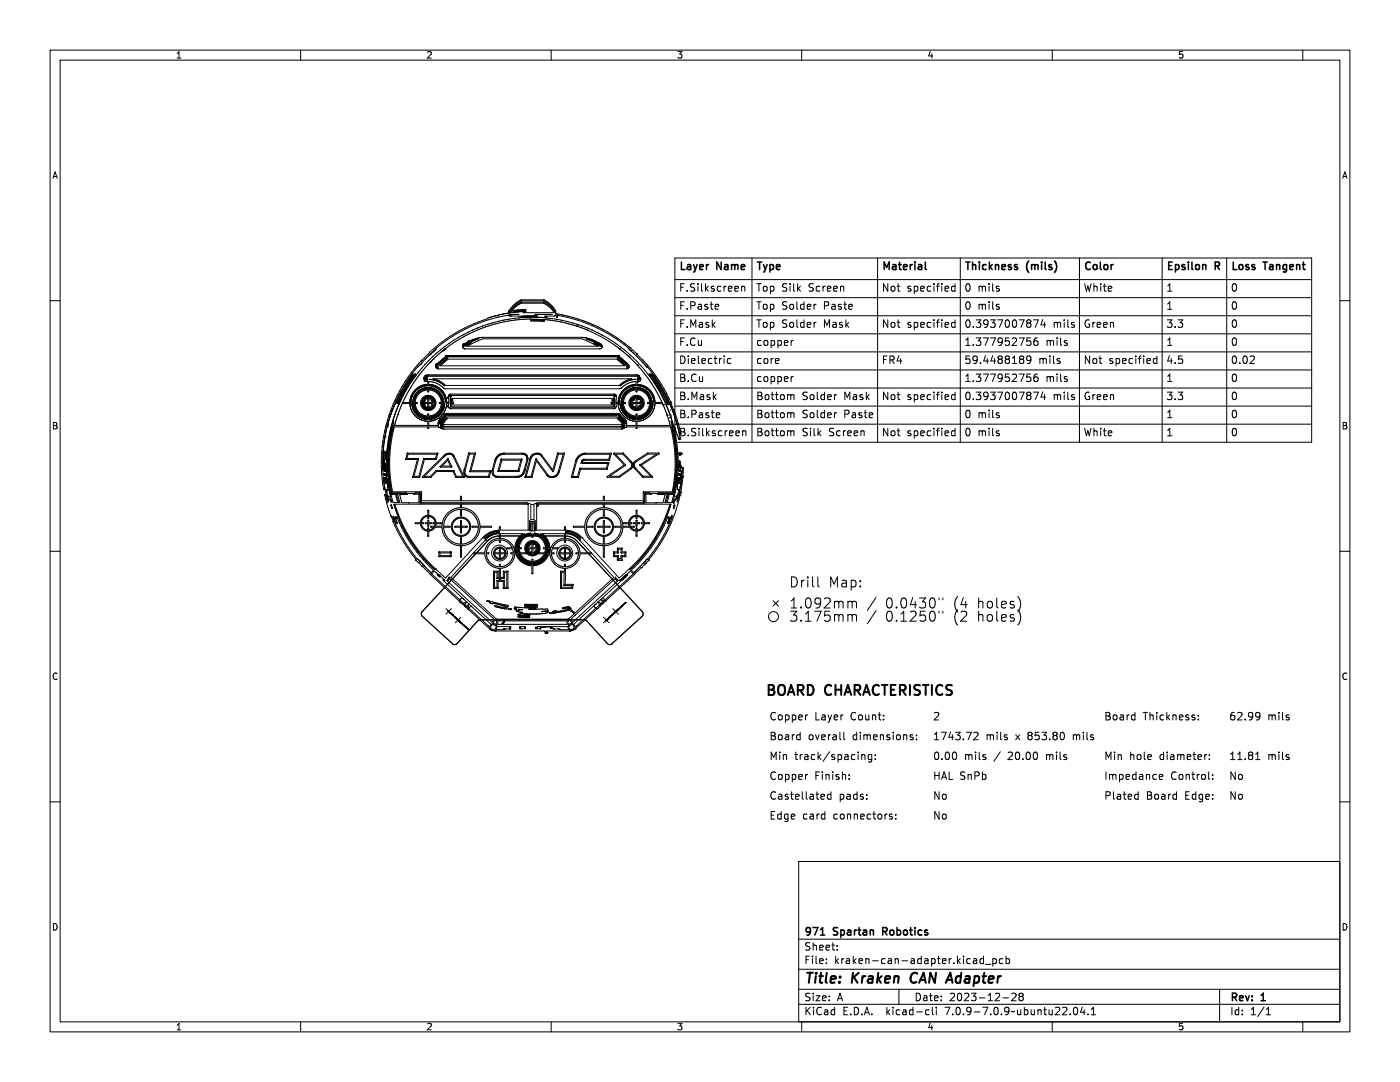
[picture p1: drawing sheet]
<svg xmlns="http://www.w3.org/2000/svg" width="279mm" height="216mm" viewBox="0 0 279 216" stroke-linecap="round" stroke-linejoin="round" font-family="sans-serif">
<defs><g id="words">
<g font-size="2.8">
<text x="152.7" y="139.8">BOARD</text>
<text x="164.8" y="139.8">CHARACTERISTICS</text>
<text x="160.4" y="196.8">Title:</text>
<text x="170.1" y="196.8">Kraken</text>
<text x="182.6" y="196.8">CAN Adapter</text>
</g>
<g font-size="2.1">
<text x="135.4" y="58.3">F.Silkscreen</text>
<text x="135.4" y="54.6">Layer</text>
<text x="143.1" y="54.6">Name</text>
<text x="150.8" y="54.6">Type</text>
<text x="150.8" y="58.3">Top Silk</text>
<text x="161.1" y="58.3">Screen</text>
<text x="175.9" y="54.6">Material</text>
<text x="175.9" y="58.3">Not</text>
<text x="180.8" y="58.3">specified</text>
<text x="192.4" y="58.3">0 mils</text>
<text x="192.4" y="54.6">Thickness</text>
<text x="204.9" y="54.6">(mils)</text>
<text x="216.2" y="54.6">Color</text>
<text x="216.2" y="58.3">White</text>
<text x="232.7" y="58.3">1</text>
<text x="232.7" y="54.6">Epsilon</text>
<text x="242.6" y="54.6">R</text>
<text x="245.6" y="54.6">Loss</text>
<text x="245.6" y="58.3">0</text>
<text x="252.3" y="54.6">Tangent</text>
<text x="135.4" y="65.6">F.Mask</text>
<text x="135.4" y="61.9">F.Paste</text>
<text x="150.8" y="61.9">Top Solder</text>
<text x="150.8" y="65.6">Top Solder</text>
<text x="164.1" y="61.9">Paste</text>
<text x="164.1" y="65.6">Mask</text>
<text x="175.9" y="65.6">Not</text>
<text x="180.8" y="65.6">specified</text>
<text x="192.4" y="65.6">0.3937007874</text>
<text x="192.4" y="61.9">0 mils</text>
<text x="210" y="65.6">mils</text>
<text x="216.2" y="65.6">Green</text>
<text x="232.7" y="61.9">1</text>
<text x="232.7" y="65.6">3.3</text>
<text x="245.6" y="65.6">0</text>
<text x="245.6" y="61.9">0</text>
<text x="135.4" y="69.2">F.Cu</text>
<text x="150.8" y="69.2">copper</text>
<text x="192.4" y="69.2">1.377952756</text>
<text x="208.5" y="69.2">mils</text>
<text x="232.7" y="69.2">1</text>
<text x="245.6" y="69.2">0</text>
<text x="135.4" y="72.8">Dielectric</text>
<text x="135.4" y="76.4">B.Cu</text>
<text x="150.8" y="76.4">copper</text>
<text x="150.8" y="72.8">core</text>
<text x="175.9" y="72.8">FR4</text>
<text x="192.4" y="72.8">59.4488189</text>
<text x="192.4" y="76.4">1.377952756</text>
<text x="207.1" y="72.8">mils</text>
<text x="208.5" y="76.4">mils</text>
<text x="216.2" y="72.8">Not</text>
<text x="221.1" y="72.8">specified</text>
<text x="232.7" y="72.8">4.5</text>
<text x="232.7" y="76.4">1</text>
<text x="245.6" y="72.8">0.02</text>
<text x="245.6" y="76.4">0</text>
<text x="135.4" y="83.6">B.Paste</text>
<text x="135.4" y="80">B.Mask</text>
<text x="150.8" y="80">Bottom</text>
<text x="150.8" y="83.6">Bottom</text>
<text x="159.9" y="80">Solder</text>
<text x="159.9" y="83.6">Solder</text>
<text x="168.2" y="80">Mask</text>
<text x="168.2" y="83.6">Paste</text>
<text x="175.9" y="80">Not</text>
<text x="180.8" y="80">specified</text>
<text x="192.4" y="83.6">0 mils</text>
<text x="192.4" y="80">0.3937007874</text>
<text x="210" y="80">mils</text>
<text x="216.2" y="80">Green</text>
<text x="232.7" y="80">3.3</text>
<text x="232.7" y="83.6">1</text>
<text x="245.6" y="83.6">0</text>
<text x="245.6" y="80">0</text>
<text x="135.4" y="87.2">B.Silkscreen</text>
<text x="150.8" y="87.2">Bottom</text>
<text x="159.9" y="87.2">Silk</text>
<text x="165.2" y="87.2">Screen</text>
<text x="175.9" y="87.2">Not</text>
<text x="180.8" y="87.2">specified</text>
<text x="192.4" y="87.2">0 mils</text>
<text x="216.2" y="87.2">White</text>
<text x="232.7" y="87.2">1</text>
<text x="245.6" y="87.2">0</text>
<text x="153.4" y="148.2">Board</text>
<text x="153.4" y="144.2">Copper</text>
<text x="161.4" y="148.2">overall</text>
<text x="162.6" y="144.2">Layer</text>
<text x="170" y="144.2">Count:</text>
<text x="170.4" y="148.2">dimensions:</text>
<text x="186.1" y="148.2">1743.72</text>
<text x="186.1" y="144.2">2</text>
<text x="196.8" y="148.2">mils</text>
<text x="203" y="148.2">x</text>
<text x="205.6" y="148.2">853.80</text>
<text x="214.9" y="148.2">mils</text>
<text x="220.2" y="144.2">Board</text>
<text x="228.2" y="144.2">Thickness:</text>
<text x="245.2" y="144.2">62.99</text>
<text x="253" y="144.2">mils</text>
<text x="153.4" y="152.1">Min</text>
<text x="158.6" y="152.1">track/spacing:</text>
<text x="186.1" y="152.1">0.00</text>
<text x="192.5" y="152.1">mils</text>
<text x="198.7" y="152.1">/</text>
<text x="201.7" y="152.1">20.00</text>
<text x="209.6" y="152.1">mils</text>
<text x="220.2" y="152.1">Min</text>
<text x="225.5" y="152.1">hole</text>
<text x="231.7" y="152.1">diameter:</text>
<text x="245.2" y="152.1">11.81</text>
<text x="253" y="152.1">mils</text>
<text x="153.4" y="156.1">Copper</text>
<text x="153.4" y="160">Castellated</text>
<text x="162.6" y="156.1">Finish:</text>
<text x="167.5" y="160">pads:</text>
<text x="186.1" y="156.1">HAL SnPb</text>
<text x="186.1" y="160">No</text>
<text x="220.2" y="160">Plated</text>
<text x="220.2" y="156.1">Impedance</text>
<text x="228.8" y="160">Board</text>
<text x="233.7" y="156.1">Control:</text>
<text x="236.8" y="160">Edge:</text>
<text x="245.2" y="156.1">No</text>
<text x="245.2" y="160">No</text>
<text x="153.4" y="164">Edge</text>
<text x="160.2" y="164">card</text>
<text x="166.6" y="164">connectors:</text>
<text x="186.1" y="164">No</text>
<text x="160.4" y="189.9">Sheet:</text>
<text x="160.4" y="187.1">971</text>
<text x="166.4" y="187.1">Spartan</text>
<text x="176.8" y="187.1">Robotics</text>
<text x="160.4" y="192.6">File:</text>
<text x="166.5" y="192.6">kraken-can-adapter.kicad_pcb</text>
<text x="160.4" y="202.8">KiCad</text>
<text x="160.4" y="200">Size:</text>
<text x="167" y="200">A</text>
<text x="168.1" y="202.8">E.D.A.</text>
<text x="177" y="202.8">kicad-cli</text>
<text x="182.4" y="200">Date:</text>
<text x="188.9" y="202.8">7.0.9-7.0.9~ubuntu22.04.1</text>
<text x="189.4" y="200">2023-12-28</text>
<text x="245.4" y="200.2">Rev:</text>
<text x="245.4" y="202.8">Id:</text>
<text x="249.5" y="202.8">1/1</text>
<text x="251.8" y="200.2">1</text>
</g>
<g font-size="1.8">
<text x="35" y="11.9">1</text>
<text x="85" y="11.9">2</text>
<text x="135" y="11.9">3</text>
<text x="185" y="11.9">4</text>
<text x="235" y="11.9">5</text>
<text x="10.3" y="35.9">A</text>
<text x="267.7" y="35.9">A</text>
<text x="10.3" y="85.9">B</text>
<text x="267.7" y="85.9">B</text>
<text x="10.3" y="135.9">C</text>
<text x="267.7" y="135.9">C</text>
<text x="10.3" y="185.9">D</text>
<text x="267.7" y="185.9">D</text>
<text x="35" y="205.8">1</text>
<text x="85" y="205.8">2</text>
<text x="135" y="205.8">3</text>
<text x="185" y="205.8">4</text>
<text x="235" y="205.8">5</text>
</g>
<g font-size="1.4">
<text x="91.1" y="119.9" transform="rotate(43 91.1 119.9)">CAN</text>
<text x="119.1" y="122.1" transform="rotate(-43 119.1 122.1)">CAN</text>
</g>
</g></defs>
<g fill="none" stroke="#000" stroke-width=".2">
<path d="M10 10h259.4v195.9h-259.4zM12 12h255.4v191.9h-255.4zM60 10v2M110 10v2M160 10v2M210 10v2M260 10v2M10 60h2M104 59.8h.1M104 59.8a5.4 5.4 0 0 0-2.4 2.2M104 59.8h4.5M108.5 59.8h.1"/>
<path d="M108.5 59.8a5.4 5.4 0 0 1 2.4 2.2M134.7 51.5h127.1v36.7h-127.1zM134.7 55.8h127.1M134.7 59.4h127.1M148 57.1v1M148 57.3l.2-.2 .4 .1v.9M150.1 51.5v36.7M168.3 57.2l.1 .9M175.1 51.5v36.7M190.6 57.2l-.4-.1-.3 .3 .1 .6h.6M190.6 56.6v1.5M191.6 51.5v36.7"/>
<path d="M199.2 57.6l.3 .2-.3 .3M199.2 57.1l.2 .1M215.4 51.5v36.7M231.9 51.5v36.7M244.8 51.5v36.7M267.4 60h2M79.2 79.9h.1M79.2 79.9l-.1 .2M79.3 79.7h.1M79.3 79.7l-.1 .2M79.4 79.5h.1M79.4 79.5l-.1 .2"/>
<path d="M79.5 79.3l-.1 .2M79.5 79.3h.1M79.6 79.1l-.1 .2M79.6 79.1h.1M79.6 79.9h.1M79.7 78.9l-.1 .2M79.7 78.9h.1M79.7 79.7h.1M79.7 79.7l-.1 .3M79.8 79.5l-.1 .2M79.8 79.5h.1M79.8 78.7h.1"/>
<path d="M79.8 78.7l-.1 .2M79.8 80h.1M79.8 80l-.1 .3M79.8 78.6h.1M79.9 79.3l-.1 .2M79.9 79.3h.1M79.9 79.2v.1M79.9 79.2h.1M80 78.4l-.2 .3M80 78.4h.1M80 79l-.1 .2M80 79h.1"/>
<path d="M80.1 78.2h.1M80.1 79.4l-.3 .6M80.1 78.8l-.1 .2M80.1 78.8h.1M80.1 79.4h.1M80.2 78l-.2 .4M80.2 78h.1M80.2 78.6l-.1 .2M80.2 78.6h.1M80.3 77.8h.1M80.3 77.8l-.1 .2M80.3 78.5l-.1 .1"/>
<path d="M80.3 78.5h.1M80.3 77.7v.1M80.3 77.7h.1M80.4 78.3l-.1 .2M80.4 78.3h.1M80.5 77.5l-.2 .2M80.5 77.5h.1M80.5 78.1l-.1 .2M80.5 78.1h.1M80.6 77.3l-.1 .2M80.6 77.3h.1M80.7 77.9l-.2 .2"/>
<path d="M80.7 77.9h.1M80.7 77.1l-.1 .2M80.7 77.1h.1M80.8 77.7l-.1 .2M80.8 77.7h.1M80.8 76.9l-.1 .2M80.8 76.9h.1M80.9 77.5l-.1 .2M80.9 77.5h.1M80.9 76.8l-.1 .1M80.9 76.8h.1M81 76.7l-.1 .1"/>
<path d="M81 76.7h.1M81 77.3l-.1 .2M81 77.3h.1M81.1 77.2l-.1 .1M81.1 77.2h.1M81.1 76.5l-.1 .2M81.1 76.5h.1M81.2 77l-.1 .2M81.2 77h.1M81.2 76.2l-.1 .3M81.2 76.2h.1M81.3 76.8l-.1 .2"/>
<path d="M81.3 76.8h.1M81.3 77.2h.1M81.3 77.2l-1.2 2.2M81.4 76l-.2 .2M81.4 76h.1M81.4 76.6h.1M81.5 75.9h.1M81.5 75.8v.1M81.5 76.4l-.2 .4M81.5 76.4h.1M81.6 75.8l-.2 .2M81.6 75.8h.1"/>
<path d="M81.6 75.7h.1M81.7 76.3l-.2 .1M81.7 76.3h.1M81.7 75.5h.1M81.7 75.5l-.1 .2M81.8 76.1l-.1 .2M81.8 76.1h.1M81.8 79.8v.3M81.8 79.8h.1M81.8 75.3h.1M81.8 76v.1M81.8 76h.1"/>
<path d="M81.9 79.6l-.1 .2M81.9 79.6h.1M81.9 79.4v.2M81.9 79.4h.1M82 75.2h.1M82 75.8l-.2 .2M82 75.8h.1M82 79.2l-.1 .2M82 79.2h.1M82.1 79l-.1 .2M82.1 79h.1M82.1 75l-.4 .5"/>
<path d="M82.1 75h.1M82.1 75.6l-.1 .2M82.1 75.6h.1M82.1 78.9v.1M82.1 78.9h.1M82.1 74.9v.1M82.1 74.9h.1M82.2 74.8l-.1 .1M82.2 74.8h.1M82.2 78.7l-.1 .2M82.2 78.7h.1M82.2 75.8h.1"/>
<path d="M82.2 75.8l-.9 1.4M82.2 75.4l-.1 .2M82.2 75.4h.1M82.3 75.1l-1.6 2.5-1.4 2.6M82.3 79l-.3 1.1M82.3 75.1h.1M82.3 75.4h-.1M82.3 75.4h.1M82.3 74.7l-.1 .1M82.3 74.7h.1M82.3 78.5l-.1 .2M82.3 78.5h.1"/>
<path d="M82.4 74.7h-.1M82.4 74.7h.1M82.4 75.2l-.1 .2M82.4 75.2h.1M82.4 74.9l-.1 .2M82.4 74.9h.1M82.4 79.9v.3zM82.4 78.3l-.1 .2M82.4 78.3h.1M82.4 74.8v.1M82.5 74.7h.1M82.5 74.8h-.1"/>
<path d="M82.5 74.8h.1M82.5 75.5h.1M82.5 79.6l-.1 .3zM82.5 75l-.1 .2M82.5 75h.1M82.6 78.1l-.2 .2M82.6 78.1h.1M82.6 79.3l-.1 .3zM82.6 75.3h.1M82.6 75.3l-.4 .5M82.6 74.9l-.1 .1M82.6 74.9h.1"/>
<path d="M82.7 77.9l-.1 .2M82.7 77.9h.1M82.7 79l-.1 .2zM82.8 74.7l-.2 .2M82.8 74.7h.1M82.9 74.9h.1M82.9 74.7h.1M82.9 77.8l-.2 .1M82.9 77.8h.1M82.9 78.7l-.1 .2zM82.9 74.9l-.3 .4M82.9 77.7v.1"/>
<path d="M82.9 77.7h.1M83 74.7h.1M83 74.8l-.1 .1M83 74.7v.1M83 74.8h.1M83 77.9l1.1-.7 1.3-.3a3.8 3.8 0 0 0-3.1 2.1zM83.1 77.6l-.2 .1M83.1 77.6h.1M83.1 78.4l-.2 .3zM83.3 77.4l-.2 .2M83.3 77.4h.1M83.3 78.5a2.39 2.39 0 0 1 2.1-.9 2.95 2.95 0 0 0-2.8 2.7l.2-1z"/>
<path d="M83.5 77.3l-.2 .1M83.5 77.3h.1M83.5 73.1a28.3 28.3 0 0 0-6.7 14.1M83.5 73.1h.1M83.6 78l-.2 .2M83.7 77.2l-.2 .1M83.7 77.2h.1M83.7 72.9l-.2 .2M83.7 72.9h.1M83.7 78.5l.8-.5 .7-.2h.2l.1 .4 .1-.4a2.59 2.59 0 0 1 2.5 2.5l-.4 .1 .4 .1a2.59 2.59 0 0 1-2.5 2.5l-.1-.4-.1 .4a2.59 2.59 0 0 1-2.5-2.5l.4-.1-.4-.1v-.5l.3-.6zM83.8 72.8h.1M83.9 77.1l-.2 .1"/>
<path d="M83.9 77.1h.1M83.9 72.7h.1M83.9 72.7l-.2 .2M83.9 77.8l-.3 .1M84 72.1h.1M84 72.1l-1.9 2.3-1.3 1.9-1.6 2.8-1.2 2.8M84.1 77l-.2 .1M84.1 77h.1M84.1 71.9h.1M84.1 71.9l-.1 .2M84.1 72.4h.1M84.1 72.4l-.2 .3"/>
<path d="M84.1 76.9v.1M84.1 76.9h.1M84.2 77.6l-.3 .2M84.2 71.9h.1M84.2 71.9h-.1M84.4 76.9h-.3M84.4 76.9h.1M84.5 77.5l-.3 .1M84.5 77.5l.6-.2a3 3 0 0 0-2 1.1l.2-.2M84.6 75.4h.1M84.6 75.3h.1M84.6 75.4v.1"/>
<path d="M84.6 75.3v.1M84.6 76.8l-.2 .1M84.6 76.8h.1M84.6 75.6v.2M84.6 75.6h.1M84.6 75.5h.1M84.6 75.8h.1M84.7 75.8h.1M84.7 75.9l.1 .1M84.7 79.5h.1M84.7 79.5l-.5 .8M84.7 79.7l-.2 .4"/>
<path d="M84.7 79.7h.1M84.8 76h.1M84.8 76.1h.1M84.8 75.7h.1M84.8 75h.1M84.9 75h.1M84.9 79.6h.5v.7h-.8l.3-.4zM84.9 75h-.1M84.9 75v.1M84.9 76.1h.1M84.9 74.9v.1M84.9 76.1h.2"/>
<path d="M84.9 74.9h.1M84.9 75.5l-.1 .2M84.9 75.5h.1M84.9 75.1l-.3 .2M84.9 75.1h.1M84.9 75.4l-.1 .3M84.9 75.4h.1M85 79.3h.1M85 79.3l-.3 .2M85 76.7l-.4 .1M85 75.7v.1M85 76.7h.1"/>
<path d="M85 75.7h.1M85 75.8h.1M85.1 75.8h.1M85.1 76.1h.1M85.1 75.4h.1M85.1 75.4l-.2 .1M85.1 77.3h.3zM85.1 74.9h-.2M85.2 75.2h.1M85.2 75.3h.1M85.2 75.3l-.1 .1M85.2 74.8v.1"/>
<path d="M85.2 79.4h.2zM85.2 75.1v.1M85.2 75.1h.1M85.2 76.7h-.2M85.2 76.7h.1M85.2 75.7l-.1 .1M85.3 75.7h-.1M85.3 75.6l-.3 .1M85.3 75.6h.1M85.3 75.5v.1M85.3 75.1h-.1M85.3 75.5h.1"/>
<path d="M85.3 75.6v.1M85.3 75.7h.1M85.3 75.1l-.4 .3M85.3 75.1h.1M85.4 76v.7h-.2M85.4 77.3h.1M85.4 76l-.3 .1M85.4 76h.1M85.4 74.8h-.2M85.4 74.8h.1M85.4 74.8h41.7M85.4 79.2l-.4 .1"/>
<path d="M85.4 79.2h.1M85.5 79.2h.1M85.5 75l41.5 .1zM85.5 79.2h.4M85.6 77.3l1.5 .5M85.6 77.5a2.72 2.72 0 0 1 2.7 2.8 2.95 2.95 0 0 0-2.7-2.8zM85.6 79.6l.4-.1a.69 .69 0 0 0 .5 .8h-.9zM85.6 76.9a3.4 3.4 0 0 1 3 2.1 3.8 3.8 0 0 0-3-2.1zM85.6 77.3h.1M85.6 79.4h.1M85.6 77.3l.7 .1 .8 .4M85.6 79.6h.1"/>
<path d="M85.6 72.5l-1.6 1.9-1.4 1.9-1.3 2.1-1.1 2.2M85.6 72.5h.1M85.6 75.7l1.3 .2 1 .5M85.6 75.7a4.7 4.7 0 0 1 3.1 1.3l-.1-.2M85.6 75.7h.1M85.7 70.9h.1M85.7 70.9l-1.6 1.5M85.7 79.4h.1M85.7 70.4h.1M85.7 70.4l-1.5 1.5M85.8 70.3l-.1 .1M85.8 70.3h.1"/>
<path d="M85.8 76.7h-.2v-.6a4.1 4.1 0 0 1 2.9 1.3M85.8 76.7h.1M85.8 76.7h.2M85.8 72.3h.1M85.8 72.3l-.2 .2M85.8 70.8h.1M85.9 79.2h.1M85.9 79.2l.3 .2M85.9 70.6h.1M85.9 70.6l-.2 .3M86 72.2h.1M86 72.2l-.2 .1"/>
<path d="M86 76.7h.1M86 76.7l.2 .1M86.2 79.4h.1M86.2 79.4l.5 .8M86.2 79.7l.2 .4M86.2 79.7h.1M86.2 70.4h.1M86.2 76.8h.1M86.2 76.8h.2M86.3 71.9l-.3 .3M86.3 71.9h.1M86.4 70.2h.1"/>
<path d="M86.4 70.2l-.5 .4M86.4 75.6h39.7a4.9 4.9 0 0 0-2.5 1.3h-34.7a4.9 4.9 0 0 0-2.5-1.3zM86.4 71.7l-.1 .2M86.4 71.7h.1M86.4 76.8h.1M86.5 76.8l.2 .1M86.5 70.1h.1M86.5 70.1l-.1 .1M86.7 76.9h.1M86.7 76.9l.2 .1M86.7 69.9h.1M86.8 69.8h.1"/>
<path d="M86.8 69.8l-.3 .3M86.9 77h.1M86.9 69.7l-.1 .1M86.9 69.7h.1M87 77h.1M87 72.7v.1M87 77l.2 .1M87 72.8h.1M87 72.8v.1M87 73.2h.1M87 72.7h.1M87 73v.2"/>
<path d="M87 73.2v.1M87 73h.1M87 73.3h.1M87 72.9v.1M87 73.3l.1 .1M87 72.9h.1M87 69.6l-.1 .1M87 69.6h.1M87.1 69.6h-.1M87.1 72.6l-.1 .1M87.1 72.6h.1M87.1 77.8a3.1 3.1 0 0 1 1.4 2.5"/>
<path d="M87.1 69.6h.1M87.1 69.5h.1M87.1 69.5v.1M87.1 73.4l.1 .1M87.1 73.5h.1M87.2 77.1h.1M87.2 77.1l.2 .1M87.2 73.5h.1M87.2 73.5l.2 .1M87.2 73v.1M87.2 73h.1M87.2 73.1h.1"/>
<path d="M87.2 72.6h-.1M87.2 72.6h.1M87.3 73h-.1M87.3 73h.1M87.4 77.2h.1M87.4 77.2l.1 .1M87.4 73.6h.1M87.4 73.2v.1M87.4 73.2h.1M87.4 73.3h.1M87.4 72.5h.1M87.4 72.5l-.2 .1"/>
<path d="M87.4 72.8l-.1 .2M87.4 72.8h.1M87.5 77.3h.1M87.6 77.3l.1 .2M87.6 72.3l-.2 .1M87.6 72.3h.1M87.6 72.6l-.2 .2M87.6 72.6h.1M87.7 73h.1M87.7 77.5h.1M87.7 77.5l.2 .1M87.8 72.1l-.2 .2"/>
<path d="M87.8 72.1h.1M87.8 72.5l-.2 .1M87.8 72.5h.1M87.9 77.6h.1M87.9 77.6l.2 .2M87.9 73l1.5-1.3h33.7l1.5 1.3zM87.9 76.4l.6 .4M88 72l-.2 .1M88 72h.1M88 72.3h.1M88 72.3l-.2 .2M88.1 77.8h.1"/>
<path d="M88.1 77.8l.3 .4M88.1 71.8h.1M88.1 71.8l-.1 .2M88.2 72.1h.1M88.2 72.1l-.2 .2M88.2 70.1h.1M88.2 70.1l-1.8 1.6M88.3 71.7l-.2 .1M88.3 71.7h.1M88.3 72l-.1 .1M88.3 72h.1M88.4 78.2h.1"/>
<path d="M88.4 78.2l.2 .2M88.5 69.9h.1M88.5 69.9l-.3 .2M88.5 77.4h.1M88.5 77.4l.2 .1M88.5 71.5l-.2 .2M88.5 71.5h.1M88.5 71.8l-.2 .2M88.5 71.8h.1M88.6 78.4h.1M88.6 78.4l.1 .2M88.6 69.8h.1"/>
<path d="M88.6 69.8l-.1 .1M88.6 79l.3 1.3M88.7 77.5h.1M88.7 69.8h.1M88.7 69.8h-.1M88.7 78.6h.1M88.7 78.6l.1 .2M88.7 77.5l.1 .1M88.7 79l.2 1.3M88.7 71.3l-.2 .2M88.7 71.3h.1M88.7 71.7l-.2 .1"/>
<path d="M88.7 71.7h.1M88.7 69.7h.1M88.7 72l-1 1M88.8 69.7h.1M88.8 69.7h-.1M88.8 78.8h.1M88.8 78.8l.1 .2M88.8 69.7l-.1 .1M88.8 77.6h.1M88.8 77.6h34.9M88.9 79h.1M88.9 79v.1"/>
<path d="M88.9 71.2h.1M88.9 71.2l-.2 .1M88.9 71.5l-.2 .2M88.9 71.5h.1M88.9 71.1h.1M88.9 79.1h.1M88.9 79.1l.1 .2M88.9 71.1v.1M88.9 71h.1M89 71h-.1M89 71h.1M89 79.3h.1"/>
<path d="M89 79.3v.2M89 79.5h.1M89 79.5l.1 .2M89.1 71.4l-.2 .1M89.1 71.4h.1M89.1 79.7h.1M89.1 79.7v.2M89.1 71h.1M89.1 79.9h.1M89.1 79.9v.2M89.2 71h-.1M89.2 71.2l-2 1.8"/>
<path d="M89.2 71.3l-.1 .1M89.2 71.3h.1M89.2 71.2h.1M89.3 71.6l-1.6 1.4M89.3 71.6h.1M89.3 71.6l-.6 .4M89.3 71.2l-.1 .1M89.3 71.2h.1M89.4 70.9l-.2 .1M89.4 70.9h.1M89.4 70.9h33.7M89.5 79.1v.1"/>
<path d="M89.5 79.1h.1M89.5 79.3l-.2 .1 .2 .1 .1 .8h-.5v-.1M89.5 79.2v.1M89.5 71.1l33.5 .1zM89.6 78.8l-.1 .3M89.6 78.8h.1M89.7 79.2h.1M89.7 79.1v.1M89.7 79v.1M89.7 79h.1M89.7 78.7l-.1 .1M89.8 78.7h-.1"/>
<path d="M89.8 79h-.1M89.8 79h.1M89.8 78.9v.1M89.9 79.2h.1M89.9 78.9l-.2 .2M89.9 78.9h-.1M89.9 79.5v.8zM89.9 79.1v.1M89.9 79.1h.1M89.9 78.6h.1M89.9 78.6l-.1 .1M90 78.6h32.5"/>
<path d="M90 79.1h-.1M90 79.1h.1M90 79.1l-.1 .1M90.1 79.1h-.1M90.1 78.8l32.3 .1zM90.1 79.5l.1 .8zM90.1 79.5h.1M90.3 79.5h31.9l-.1 .8-.1 .1 .1 .1v.3h-31.7v-.3l.2-.1-.2-.1zM92.3 69.2l.1 .2M92.3 69.1v.1M92.4 68.9l-.1 .2M92.4 68.9h.1"/>
<path d="M92.4 68.8v.1M92.4 68.8h.1M92.4 69.4v.1M92.4 69.5h.1M92.4 68.7v.1M92.5 68.6v.1M92.5 68.6h.1M92.5 69.5h.1M92.5 69.5l.2 .1M92.5 69.1v.1M92.5 69.1h.1M92.6 68.6h-.1"/>
<path d="M92.6 69.1h.1M92.6 68.6h.1M92.6 69v.1M92.6 69h.1M92.7 69.6h.1M92.7 68.9l-.1 .1M92.7 68.9h.1M92.8 69.6h.1M92.8 68.5h.1M92.8 68.5l-.2 .1M92.9 69h.1M93 69h-.1"/>
<path d="M93 68.4l-.2 .1M93 68.4h.1M93.2 68.3l-.2 .1M93.2 68.3h.1M93.2 69.1l3.2-1.5h19.8l3.1 1.5zM93.4 68.2l-.2 .1M93.4 68.2h.1M93.4 68.1v.1M93.4 68.1h.1M93.5 68.1h-.1M93.5 68.1h.1M93.5 68v.1"/>
<path d="M93.6 68.1h.1M93.6 68.4h.1M93.6 68.4l1.8-.7-1.8 .6-.9 .5-.2 .4M93.6 68.4l-.9 .5M93.7 68.1h.1M93.7 68.6h.1M93.7 68.6l-.4 .2M93.8 68l-.1 .1M93.8 68h.1M94 68.5l-1.1 .5M94 67.9l-.2 .1M94 67.9h.1"/>
<path d="M94.2 67.9h-.2M94.2 67.9h.1M94.3 67.8l-.1 .1M94.3 67.8h.1M94.5 67.7l-.2 .1M94.5 67.7h.1M94.7 67.7h-.2M94.7 67.7h.1M94.9 67.6h.1M94.9 67.6l-.2 .1M95 67.6h.1M95 67.6h-.1"/>
<path d="M95.2 67.5l-.2 .1M95.2 67.5h.1M95.4 67.5h-.2M95.4 67.5h.1M95.6 67.4h.1M95.6 67.4l-.2 .1M95.8 67.4h-.2M95.8 67.4h.1M96 67.4h.1M96 67.4h-.2M96.3 67.3h-.3M96.3 67.3h.1"/>
<path d="M96.3 67.3h19.9M97.4 63.6h.1M97.4 63.6a30.1 30.1 0 0 0-11.6 6.7M97.6 63.4l-.2 .2M97.6 63.4h.1M97.8 63.3l-.2 .1M97.8 63.3h.1M98.1 63.2l-.3 .1M98.1 63.2h.1M98.3 63.2h-.2M98.3 63.2h.1M98.3 64.4l-3.7 1.3-3.8 2-3.4 2.6-3.1 3-2.5 3.4-2.1 3.8-1.4 4-.8 3.4"/>
<path d="M98.4 64.4h-.1M98.5 63.1l-.2 .1M98.5 63.1h.1M98.7 63.1h-.2M98.7 63.1h.1M98.9 63h.1M98.9 63l-.2 .1M98.9 63l.4 .1M99.3 63.1h.1M99.4 63h.1M99.4 63l-.1 .1M99.7 62.8l-.3 .2"/>
<path d="M99.7 62.8h.1M100 62.7l-.3 .1M100 62.7h.1M100.2 62.7h.1M100.2 62.7h-.2M100.5 62.6l-.3 .1M100.5 62.6h.1M100.8 62.6h.1M100.8 62.6h-.3M101 62.5h.1M101 62.5l-.2 .1M101.3 62.5h.1"/>
<path d="M101.3 62.5h-.3M101.5 63.7l-3.1 .7M101.5 63.7h.1M101.6 62.2h.1M101.6 62.2v.2M101.6 62h.1M101.6 62v.2M101.6 62.5h-.3M101.6 62.9a29.4 29.4 0 0 0-14.5 6.6M101.6 62.4h.1M101.6 62.9h.1M101.6 62.9l.2 .2"/>
<path d="M101.8 62.7l1.7 .1zM101.8 63.1h.1M101.8 63.1h1.9l.4 .2M101.9 61.9a5.1 5.1 0 0 1 2.2-1.9h4.4a5.1 5.1 0 0 1 2.2 2.1M101.9 61.9v.1M102.5 63.6l-1 .1M102.5 63.5v.1M102.6 62h.1M102.6 62.3l-.7 .1a5.1 5.1 0 0 1 2.2-1.9h4.4a5.1 5.1 0 0 1 2.1 1.9h-6.2M102.6 62.3h.1M102.8 61.9l-.2 .1M102.8 61.9h.1"/>
<path d="M102.8 62.3h.1M102.8 62.3h-.2M103.1 61.9h.1M103.1 61.9h-.3M103.1 62.3h-.2M103.1 62.3h.1M103.3 61.9h.1M103.3 61.9h-.2M103.3 62.2l-.2 .1M103.3 62.2h.1M103.5 61.9h.1M103.5 61.9h-.2"/>
<path d="M103.5 62.2h-.2M103.5 62.2h.1M103.7 61.8h.1M103.7 61.8l-.2 .1M103.7 62.2h.1M103.7 62.2h-.2M103.9 61.8h.1M103.9 61.8h-.2M104 62.2h.1M104 62.2h-.3M104 60.3h.1M104 60.3l-1.1 .7-1 1"/>
<path d="M104 60.3h4.5M104.1 63.3h.1M104.2 61.8h.1M104.2 61.8h-.2M104.2 62.2h-.2M104.2 62.2h.1M104.2 63.3h-.1M104.2 63.3h.1M104.3 63.3h.1M104.3 63.3h-.1M104.4 61.8h.1M104.4 61.8h-.2"/>
<path d="M104.4 63.1h.1M104.4 62.2h.1M104.4 62.2h-.2M104.4 62.4h.1M104.6 63.1h.1M104.6 61.8h.1M104.6 61.8h-.2M104.6 61.8l.3 .1-2.5 .2 .2-.1M104.6 62.1l-.2 .1M104.6 62.1h.1M104.6 62.1l.3 .2-.5 .1M104.8 63.1h-.4"/>
<path d="M104.8 63.1h.1M105 63.3l4 .1 .1-.2h-.3v-.1h1.9l.2-.2a28.6 28.6 0 0 1 14.7 6.8M105 63.3h-.7M105 63.1h-.2M105 63.1h.1M105 63.3l-2.5 .2M105.2 63.1h-.2M105.2 63.1h.1M105.7 63.3h-.7M105.7 63.3h.1M105.7 63.3l2.2 .1M105.9 63.1h-.7"/>
<path d="M105.9 63.1h.1M105.9 63.7l-4.6 .4-4.5 1.2-4.1 1.8-3.9 2.5M105.9 63.7h.1M105.9 63.7l2.7 .1M106 63.1h-.1M106 63.1h.1M106.2 63.1h-.2M106.4 63.1h.1M106.4 63.1h.2M106.6 63.1h.4M106.6 63.1h.1M106.6 63.9l-.6-.1-.1 .2 2.7 .1-.3-.2"/>
<path d="M106.6 63.9h.3M106.6 63.9h.1M106.8 62.7l3.4 .1zM106.9 63.9h.1M106.9 63.9h.2M107 63.1h.1M107 63.1h.2M107.1 63.9h.1M107.1 63.9h.3M107.2 63.1h-3.2h.4M107.2 63.1h.1M107.4 63.9h.1"/>
<path d="M107.4 63.9h.2M107.6 63.9h.1M107.6 63.9h.2M107.8 63.9h.1M107.8 63.9h.3M107.9 63.4h.1M107.9 63.4l2 .1M108.1 63.9h.1M108.1 63.9h.2M108.3 63.9h.1M108.5 60.3h.1M108.5 60.3a5.3 5.3 0 0 1 2.4 2.2"/>
<path d="M108.6 63.8h.1M108.6 63.8h.7M109.4 63.8l3.9 .7M109.4 63.8h-.1M109.9 63.5l.1 .1M110 63.6l1 .1M110.7 62.1h.1M110.9 62.5h.1M110.9 62v.2l-.2-.1M110.9 62h.1M110.9 62.6h.1M110.9 62.5v.1"/>
<path d="M110.9 62.6l4.3 1 3.7 1.4 3.6 2 3.2 2.4M111 63.7h.1M111.1 63.7l1 .2M111.3 62.7h.1M112.1 63.9h.1M112.1 63.9l1 .2M113.1 64.1h.1M113.2 64.1a29.1 29.1 0 0 1 21.7 23.1M113.3 64.5v.1M113.3 64.6l1.3 .3M114.1 64.4h.1M114.2 64.4h.1"/>
<path d="M114.7 64.9h.1M114.7 64.9l.4 .2M115.1 65.1h.1M115.2 64.7h.1M115.2 65.1h.1M115.2 65.1l1.7 .6M116.2 67.3h.1M116.2 65.1h.1M116.3 67.3h.1M116.3 67.3l.2 .1M116.5 67.4h.1M116.6 67.4h.1"/>
<path d="M116.7 67.4h.1M116.7 67.4h.2M116.9 67.4h.1M116.9 65.7l.1 .1M117 65.8l.4 .1M117 67.4h.1M117 67.4l.2 .1M117.2 65.4v.1M117.2 65.5h.1M117.2 67.5h.1M117.2 67.5h.2M117.4 65.9h.1"/>
<path d="M117.4 67.5h.1M117.4 67.5l.2 .1M117.4 65.9v.1M117.4 66a27.7 27.7 0 0 1 6.2 3.5v.1M117.6 67.6h.1M117.7 67.6h.1M117.7 67.6l.2 .1M117.9 67.7h.1M117.9 67.7l.2 .1M118.1 67.8h.1M118.1 67.8l.2 .1M118.2 65.9h.1"/>
<path d="M118.2 68l-1.1-.3 1.8 .7M118.2 68l.1 .1M118.3 68.1l1.7 .9M118.3 67.9h.1M118.3 67.9l.2 .1M118.6 68h.1M118.6 68l.2 .1M118.8 68.1h.1M118.8 68.1l.2 .1M118.8 68.6h.1M118.9 68.4h.1M118.9 68.4l.9 .5"/>
<path d="M119 68.2h.1M119 68.2l.2 .1M119.1 66.3h.1M119.2 68.3h.1M119.2 68.3l.2 .1M119.2 68.8l-.7-.4 1.1 .6M119.4 68.4h.1M119.4 68.4l.2 .1M119.5 69h.1M119.6 68.5h.1M119.6 68.5l.1 .1M119.6 69h.1"/>
<path d="M119.7 69.6h-26.9M119.7 69.6h.1M119.7 68.6h.1M119.7 68.6l.2 .1M119.8 68.9h.1M119.8 68.9l.1 .1M119.9 69h.1M119.9 69v.1M119.9 68.7h.1M119.9 69.6h-.2M119.9 69.1h.1M120 69.5l-.1 .1"/>
<path d="M120 69h.1M120 69v.1M120 68.7h.1M120 68.7l.1 .2M120 69.5h.1M120.1 66.8h.1M120.1 68.9h.1M120.1 68.9l.1 .1M120.2 69h.1M120.2 69.3l-.2 .2M120.2 69v.2M120.2 69.3h.1"/>
<path d="M120.2 69.2h.1M120.2 69.2v.1M121 67.4h.1M122 67.9h.1M122.4 79.5l-.1 .8zM122.5 79.2h.1M122.5 78.6h.1M122.6 78.6l.2 .1M122.6 79.1h.1M122.6 79.1l-.1 .1M122.6 79.1v.1M122.6 79.5v.8z"/>
<path d="M122.6 79.2h.1M122.6 79.5h.1M122.7 79l.1 .1M122.7 79h.1M122.8 78.7h.1M122.8 79h.1M122.8 79v.1M122.8 78.7l.1 .1M122.8 79.1h.1M122.8 68.5h.1M122.9 78.8h.1M123 78.9v.1"/>
<path d="M123 79h.1M123 79v.2M123 79.2v.1M123 79.3l-.1 1h.5M123.1 70.9h.1M123.2 70.9h.1M123.2 71.2l2 1.7M123.2 71.2h.1M123.2 70.9l.2 .1M123.2 71.2l.1 .1M123.3 71.6l1 .9M123.3 71.6h.1"/>
<path d="M123.3 71.3h.1M123.3 71.3l.2 .1M123.4 71h.1M123.4 79.8v.3M123.4 79.8h.1M123.4 79.6v.2M123.4 79.6h.1M123.5 71h.1M123.5 71h-.1M123.5 79.4l-.1 .2M123.5 79.4h.1M123.5 71.4h.1"/>
<path d="M123.5 71.4l.2 .2M123.6 79.2l-.1 .2M123.6 71h.1M123.6 79.2h.1M123.6 71v.1M123.6 71.1l.2 .2M123.6 79v.2M123.6 79h.1M123.6 69.6h.1M123.7 78.9l-.1 .1M123.7 69.6h.1M123.7 69.6l1.7 1.5"/>
<path d="M123.7 78.9h.1M123.7 71.6h.1M123.7 71.6l.2 .1M123.7 77.6h.1M123.7 69.1h.1M123.8 71.3h.1M123.8 71.3l.1 .1M123.8 78.7l-.1 .2M123.8 78.7h.1M123.8 79l-.2 1.1M123.8 76.9a4.7 4.7 0 0 1 3.1-1.2 4.7 4.7 0 0 0-3.1 1.3zM123.9 79l-.3 1.1"/>
<path d="M123.9 71.7h.1M123.9 71.7l.2 .2M123.9 78.5l-.1 .2M123.9 78.5h.1M123.9 77.5l-.2 .1M123.9 71.4h.1M123.9 71.4l.2 .2M123.9 77.5h.1M124 79.9v.3zM124 78.3l-.1 .2M124 78.3h.1M124 77.4l-.1 .1"/>
<path d="M124 77.4h.1M124.1 71.9h.1M124.1 71.9l.1 .1M124.1 79.6l-.1 .3zM124.1 71.6h.1M124.1 71.6l.2 .2M124.1 78.1l-.1 .2M124.1 78.1h.1M124.2 79.3l-.1 .3zM124.2 72h.1M124.2 72l.2 .2M124.3 77.9l-.2 .2"/>
<path d="M124.3 77.9h.1M124.3 79l-.1 .2zM124.3 71.8h.1M124.3 71.8l.2 .1M124.4 72.5l.4 .5M124.4 72.2h.1M124.4 72.2l.2 .2M124.4 77.8l-.1 .1M124.4 77.8h.1M124.5 78.7l-.2 .2zM124.5 71.9h.1M124.5 71.9l.2 .2"/>
<path d="M124.5 77.7l-.1 .1M124.5 77.7h.1M124.6 69.8h.1M124.6 77.9l1.1-.7 1.2-.3a3.8 3.8 0 0 0-3 2.1zM124.6 72.4h.1M124.6 72.4l.2 .1M124.7 77.6l-.2 .1M124.7 72.1h.1M124.7 72.1l.1 .1M124.7 77.6h.1M124.7 78.4l-.2 .3M124.8 72.5h.1"/>
<path d="M124.8 72.5l.1 .2M124.8 73h.1M124.8 77.4l-.1 .2M124.8 72.2h.1M124.8 77.4h.1M124.8 72.2l.2 .2M124.9 78.5a2.4 2.4 0 0 1 2-.9 2.95 2.95 0 0 0-2.7 2.7l.2-1zM124.9 78.2l-.2 .2M124.9 72.7h.1M124.9 72.7l.2 .1M125 72.4h.1M125 72.4l.2 .2"/>
<path d="M125 77.3l-.2 .1M125 77.3h.1M125.1 73.6h.1M125.1 73.6h-37.6M125.1 78.7l.5-.4 .8-.4 .5-.1 .2 .4v-.4a2.59 2.59 0 0 1 2.5 2.5l-.4 .1 .4 .1a2.59 2.59 0 0 1-2.5 2.5v-.4l-.2 .4a2.59 2.59 0 0 1-2.5-2.5l.4-.1-.4-.1v-.2l.3-.9zM125.1 73.3h.1M125.1 72.8h.1M125.1 72.8l.1 .2M125.1 73.2v.1M125.1 73.2h.1M125.2 78l-.3 .2M125.2 72.6h.1"/>
<path d="M125.2 72.6l.2 .1M125.2 77.2l-.2 .1M125.2 77.2h.1M125.2 72.9h.1M125.2 73h.1M125.2 72.9l.1 .2M125.3 73.5l-.2 .1M125.3 73h.1M125.3 73v.1M125.3 73.5h.1M125.3 73.1h.1M125.4 73.5h-.1"/>
<path d="M125.4 72.7v.1M125.4 72.8l.1 .1M125.4 77.1l-.2 .1M125.4 77.1h.1M125.4 71.1h.1M125.4 71.1l.1 .1M125.4 77.8l-.2 .1M125.5 73.3l-.1 .2M125.5 73.3h.1M125.5 71.2h.1M125.5 72.9v.1M125.5 73h.1"/>
<path d="M125.5 73.2h.1M125.5 73v.2M125.5 71.2l1.7 1.7M125.6 69.7h.1M125.6 69.7l.1 .1M125.6 77l-.2 .1M125.6 77h.1M125.7 76.9l-.1 .1M125.7 76.9h.1M125.7 69.8h.1M125.7 69.8l.2 .2M125.7 77.6l-.2 .2"/>
<path d="M125.7 69.4h.1M125.7 69.4l1.4 1.2M125.9 70h.1M125.9 70l2.4 2.4M125.9 79.9h.1M125.9 79.9l-.1 .3M125.9 76.9h-.2M125.9 76.9h.1M126 77.5l-.2 .1M126.1 76.8l-.2 .1M126.1 76.8h.1M126.2 79.8h.1"/>
<path d="M126.3 79.6l.2-.1-.3 .3zM126.4 76.8h-.3M126.4 76.8h.1M126.4 70.5h.1M126.6 76.7l-.2 .1M126.6 76.7h.1M126.6 79.2l-.7 .7M126.6 79.2h.1M126.7 77.3l-.6 .2M126.8 76.7h-.2M126.8 76.7h.1v-.6a4.1 4.1 0 0 0-2.9 1.3M126.8 76.7h.1"/>
<path d="M126.9 75.7h.1M126.9 79.2h.1M126.9 79.2h-.3M126.9 77.3a3.1 3.1 0 0 0-2.4 1.4M126.9 77.3h.1M126.9 77.3h-.2M127.1 79.2h-.2M127.1 79.2h.1M127.1 79.2l.7 .3M127.1 70.6h.1M127.1 70.6v.1M127.1 74.8h.1"/>
<path d="M127.1 74.8h.2M127.1 70.7l1.1 1.1M127.1 70.7h.1M127.1 77.5a2.72 2.72 0 0 1 2.7 2.8 2.95 2.95 0 0 0-2.7-2.8zM127.1 79.6l.7 .1v.6h-.7zM127.1 76.9a3.5 3.5 0 0 1 3.4 3.4 3.7 3.7 0 0 0-3.4-3.4zM127.1 77.3h.1M127.1 79.4h.1M127.1 77.3a3.1 3.1 0 0 1 3 3M127.1 79.4l.5 .1M127.2 75.7h.1M127.2 75h.1"/>
<path d="M127.2 75.1h.1M127.2 75v.1M127.2 75l.4 .4M127.2 72.9h.1M127.2 75.5h.1M127.2 75.5v.1M127.2 75.6v.1M127.2 75.6h.1M127.2 72.9l2.9 3.7 1.2 2 1 2.2M127.2 75.6l.3 .1M127.3 75.7h.1M127.3 75.7l.1 .1"/>
<path d="M127.3 75.1h.1M127.3 74.8h.1M127.3 76v.2l.2-.1M127.3 76h-.2v.7h.3M127.3 76h.1M127.3 75.1v.1M127.3 74.8l.2 .1M127.3 75.2h.1M127.3 75.3l.2 .2M127.3 75.3h.1M127.4 76.7h.2M127.4 76.7h.1"/>
<path d="M127.4 75.8h.1M127.5 74.9v.1M127.5 75h.1M127.5 75.8h-.1M127.5 76.1h.1M127.5 75.8h.1M127.5 75.7h.1M127.5 75.7v.1M127.5 75l.1 .2M127.5 75.5h.1M127.6 79.5h.1M127.6 76.7h.1"/>
<path d="M127.6 75.5h.1M127.6 76.7l.2 .1M127.6 76.1h-.1M127.6 75.4v.1M127.6 75.5l.1 .2-.1-.2M127.6 76.1h.1M127.6 75.2h.1M127.6 75.2l.2 .1M127.7 76.1h-.1M127.7 76.1h.1M127.8 75.3h.1M127.8 75.4l.1 .2"/>
<path d="M127.8 76.8h.1M127.8 76.8h.2M127.8 75.9l-.1 .2M127.8 75.9h.1M127.8 79.5h.1M127.8 79.5l.3 .2M127.8 75.8v.1M127.9 75.6l-.1 .2M127.9 75.6h.1M128 80l.1 .3zM128 80h.1M128 76.8h.1"/>
<path d="M128 76.8l.2 .1M128.1 79.7h.1M128.1 79.7l.2 .7M128.2 71.8l.3 .2M128.2 71.8h.1M128.2 76.9h.1M128.2 76.9l.2 .1M128.3 72.4h.1M128.3 72.4l.6 .6M128.4 77h.1M128.5 72h.1M128.5 72l2.9 3.8 1.2 1.9 1.2 2.5"/>
<path d="M128.5 77h.1M128.5 77l.2 .1M128.7 72.8h.1M128.7 77.1h.1M128.7 77.1l.2 .1M128.9 73h.1M128.9 73l.2 .2M128.9 77.2h.1M128.9 77.2l.2 .1M129.1 73.2h.1M129.1 77.3h.1M129.1 77.3l.2 .2"/>
<path d="M129.2 73.2a29.8 29.8 0 0 1 6.2 12.6M129.2 73.2h.1M129.3 77.5h.1M129.3 77.5l.2 .1M129.5 77.6h.1M129.5 77.6l.1 .2M129.6 74.8h.1M129.6 74.8l.1 .1M129.6 74.7h.1M129.6 77.8h.1M129.7 74.9h.1M129.7 74.9l1 1.5"/>
<path d="M129.7 74.7h.1M129.7 77.8h.1M129.7 77.8l.2 .2M129.7 74.7l1.5 2.1M129.9 78h.1M129.9 78l.1 .2M130 78.2h.1M130 78.2l.1 .2M130 74.7l.1 .1M130 74.8h.1M130 74.7h.1M130.1 74.8h.1"/>
<path d="M130.1 74.7h.1M130.1 74.8v.1M130.1 74.7h-.1M130.1 74.9h.1M130.1 74.9l.2 .2M130.1 78.4h.1M130.1 78.4l.1 .2M130.2 74.7h-.1M130.2 74.7h.1M130.2 75.7h.1M130.2 78.6h.1M130.2 78.6l.1 .2"/>
<path d="M130.2 74.7l.1 .1M130.3 75.1h.1M130.3 75.1l1.7 2.7 1.4 2.8M130.3 74.8h.1M130.3 74.8l.1 .1M130.3 78.8h.1M130.3 78.8l.1 .2M130.4 74.9h.1M130.4 74.9v.1M130.4 79h.1M130.4 75h.1M130.4 75l.1 .1"/>
<path d="M130.4 79l.1 .1M130.5 79.1v.2M130.5 79.1h.1M130.5 75.1h.1M130.5 75.1l.2 .3M130.5 79.3l.1 .2M130.5 79.3h.1M130.6 76.2h.1M130.6 75.2h.1M130.6 79.5h.1M130.6 79.5l.1 .2M130.7 79.7h.1"/>
<path d="M130.7 79.7v.2M130.7 76.4h.1M130.7 76.4l1.1 1.8M130.7 79.9h.1M130.7 79.9v.2M130.7 75.4h.1M130.7 75.4l.1 .2M130.8 76.6h.1M130.8 75.6h.1M130.8 75.6l.1 .1M130.9 75.7h.1M130.9 75.7l.2 .2"/>
<path d="M131.1 75.9h.1M131.1 75.9l.1 .2M131.2 77.1h.1M131.2 76.1h.1M131.2 76.1l.1 .1M131.2 76.8h.1M131.2 76.8l.1 .2M131.3 76.2h.1M131.3 76.2l.1 .2M131.3 77.3h.1M131.3 77h.1M131.3 77l.1 .2"/>
<path d="M131.4 76.4h.1M131.4 76.4l.1 .2M131.4 77.2h.1M131.4 77.2l.1 .2M131.5 76.6h.1M131.5 76.6l.1 .2M131.5 77.4h.1M131.6 77.4v.1M131.6 76.8h.1M131.6 76.8l.1 .2M131.6 77.5h.1M131.6 77.5l.2 .2"/>
<path d="M131.7 77h.1M131.7 77l.1 .1M131.8 77.7h.1M131.8 77.7l.1 .2M131.8 78.2h.1M131.8 78.2l1.2 2.6 1.4 4.3M131.8 77.1h.1M131.8 77.1l.1 .2M131.9 77.9h.1M131.9 77.9l1.1 2.1M131.9 77.3h.1M131.9 77.3l.2 .2"/>
<path d="M132.1 77.5h.1M132.1 77.5l.1 .2M132.2 77.7h.1M132.2 77.7l.1 .2M132.3 77.9h.1M132.3 77.9l.1 .2M132.4 78.1h.1M132.4 78.1l.1 .2M132.5 78.3h.1M132.5 78.3l.1 .2M132.6 78.5h.1M132.6 78.5v.1"/>
<path d="M132.6 78.6h.1M132.6 78.6l.1 .2M132.7 78.8h.1M132.7 78.8l.1 .1M132.8 78.9h.1M132.8 78.9l.1 .2M132.9 79.1h.1M132.9 79.1l.1 .2M133 79.3h.1M133 79.3l.1 .2M133.1 79.5h.1M133.1 79.5l.1 .2"/>
<path d="M133.2 79.7h.1M133.2 79.7l.1 .2M133.3 79.9h.1M133.3 79.9l.1 .2M134.7 63h127.1M134.7 77.4h127.1M134.7 73.8h127.1M134.7 66.6h127.1M134.7 70.2h127.1M143.2 60.7l.2 .4-.7 .1M143.4 61.6l-.2 .1M145.9 71.6l-.5-.1-.3 .3 .2 .7h.6"/>
<path d="M158 78.7l.5 .3v.7M158.3 75.1l-.4 .3M158.3 67.9l-.4 .3M162.9 60.7l-.4 .2M162.9 64.3l-.4 .2M167 78.7l-.4 .2M170 60.8l.1 .3-.7 .1M190.6 63.8v1.5M190.6 78.2v1.5M190.6 64.4l-.4-.1-.3 .3 .1 .6h.6M190.6 78.8l-.4-.1-.3 .3 .1 .7h.6M199.2 61.2l.3 .2-.3 .3"/>
<path d="M199.2 60.7l.2 .1M204 71l.3 .3-.3 .4 .3 .3v.2l-.3 .3M205 74.6h.7M205 67.4h.7M205.1 68h.4l.2 .3v.5l-.6 .1M205.1 75.2h.4l.2 .3-.1 .6h-.5M205.7 71.7l-.2 .3-.5-.1-.1-.2 .1-.6 .5-.1 .2 .2a.99 .99 0 0 1-.4 1.3h-.3M206.2 63.8h1l-.6 1.5M206.2 78.2h1l-.6 1.5M207 74.6l-.4 .1a1.01 1.01 0 0 0 0 1.4l.5-.1 .1-.5-.3-.3-.4 .1-.2 .2M207 67.4l-.4 .1a1.01 1.01 0 0 0 0 1.4l.5-.1 .1-.5-.3-.3h-.3l-.3 .3M208.1 63.7l-.4 1.1h1"/>
<path d="M208.1 78.2l-.4 1h1M208.5 64.3v1M208.5 78.7v1M211.4 72l.2 .2-.2 .3M211.4 71.5l.1 .1M212.8 75.6l.2 .3-.2 .2M212.8 68.4l.2 .2-.2 .3M212.8 75.1l.2 .1M212.8 67.9l.2 .1M214.2 64.8l.3 .2-.3 .3M214.2 79.2l.3 .3-.3 .2M214.2 64.3l.2 .1"/>
<path d="M214.2 78.7l.2 .1M230.9 71v1.5M230.9 71.6l-.4-.1-.3 .3 .1 .7h.6M250.2 71.1l.1 .2v.4l-.9 .8h.9M76.2 90.2a29.4 29.4 0 0 0 .4 7.5M76.2 90.2h.1M76.3 89.1h.1M76.4 93.1l.2 2.2M76.4 93.1v.1M76.4 93.2h.1M76.4 88.1l-.2 2.1M76.4 88.1h.1"/>
<path d="M76.4 90.5h.1M76.4 92.8v-.1v.3M76.4 92.8h.1M76.4 92.6h.1M76.4 93h.1M76.4 93.2l.2 .5M76.5 92.6h.1M76.5 93h.1M76.5 90.2l.1 .1M76.5 90.1h.1M76.5 90.6h-.1v2M76.5 90.4h.1"/>
<path d="M76.5 90.4l-.1 .1M76.5 90.6h.1M76.5 89.9h.1M76.5 89.9v.2M76.5 89.7h.1M76.5 89.7v.2M76.5 92.8h.1M76.5 93.7l.1 .2M76.5 92.8v.2M76.5 89.5h.1M76.5 89.5v.2M76.5 92.4h.1"/>
<path d="M76.5 92.3h.1M76.5 92.3v.3M76.5 92.1h.1M76.5 92.1v.2M76.5 92h.1M76.5 91.8h.1M76.5 89.4v.1M76.5 89.4h.1M76.6 93.7h-.1M76.6 89.2l-.1 .2M76.6 89.2h.1M76.6 91.1l-.1 1"/>
<path d="M76.6 91.1h.1M76.6 95.5h.1M76.6 95.3h.1M76.6 97.7h.1M76.6 90.7v.4M76.6 90.6v.1M76.6 87l-.2 1.1M76.6 87h.1M76.6 90.4h.1M76.6 95.3v.1M76.6 90.3h.1M76.6 90.3v.1"/>
<path d="M76.6 95.6l.1 .5M76.6 95.5h-.1l.2 1.9M76.6 96.2l.4 1.9M76.6 96.2h.1M76.6 95.8h.1M76.7 95.3h.1M76.7 95.3l-.1 .1M76.7 93.9h.1M76.7 93.9v.1M76.7 96.1l-.1 .1M76.7 94h.1M76.7 88.2l-.3 2.3"/>
<path d="M76.7 88.2h.1M76.7 96.1h.1M76.7 97.4l.1 .2M76.7 97.4h.1M76.7 92.8v.2M76.7 92.8h.1M76.7 92.5h.1M76.7 93.2h.1M76.7 92.6h.1M76.7 93l.2 .1-.1 .1M76.7 93h.1M76.7 92.2v.4"/>
<path d="M76.8 97.6h.1M76.8 92.2h-.1M76.8 97.6l-.2 .1M76.8 93.2h.1M76.8 92.1h.1M76.8 91.9v.2M76.8 91.9h.1M76.8 98.8h.1M76.8 98.8l1.2 4.2M76.8 95.3h.1M76.8 91.6v.3M76.8 91.6h.1"/>
<path d="M76.8 86l-.2 1M76.8 86h.1M76.8 94h.1M76.8 93.2v.1M76.8 93.2h.3l-.3 .1M76.8 87.2l-.2 1M76.8 90.9v.7M76.8 90.8h.1M76.8 95.5v.1M76.8 93.3h.1M76.8 93.3v.1M76.8 95.5h.1"/>
<path d="M76.8 95.3v.1M76.8 87.2l-.1 1M76.8 87.2h.1M76.8 95.6l.1 .3M76.8 93.4h.1M76.8 93.4v.2M76.8 95.6h.1M76.8 93.5h.1M76.8 93.6h.1M76.8 93.6v.1M76.8 90.4h.1M76.8 95.7h.1"/>
<path d="M76.8 93.7h.1M76.8 93.7l.1 .1M76.9 93.9h.1M76.9 93.9h-.1M76.9 93.8h.1M76.9 93.8v.1M76.9 90.4h.1M76.9 92.6h-.2M76.9 95.9h.1M76.9 90.6l-.1 .2M76.9 95.9l.1 .2M76.9 90.6h.1"/>
<path d="M76.9 92.6l.1 .2h-.3M76.9 92.6h.1M76.9 94.7l-.4-.1 .2-.1v.3l.2 .1M76.9 94v.1M76.9 94h.1M76.9 94.8v.1M76.9 95.3h.1M76.9 95.5h.1M76.9 91h.1M76.9 90.9v.1M76.9 90.9h.1M76.9 94.7h.3l-.3 .2"/>
<path d="M76.9 94.7h.1M76.9 98.7l-.1 .1M76.9 98.7h.1M77 96.1h.1M77 96.1v.2M77 90.7l-.1 .2M77 90.7h.1M77 91h.1M77 94.1h.1M77 90.6h.1M77 90.6h-.1M77 90.6v.1"/>
<path d="M77 93.9h.1M77 96.3h.1M77 96.3v.2M77 98.7h.1M77 98.7l.1 .5M77 90.4h-.1M77 98.1h.1M77 98.1v.2M77 91.1h.1M77 90.4h.1M77 96.5h.1M77 95.5h.2"/>
<path d="M77 95.3h.1M77 91.6h.1M77 91.4v.2M77 91.4h.1M77 98.3h.1M77 98.3l.1 .8M77 90.2l-.2 .2M77 90.2h.1M77 95.5h.1M77 96.2l.1 .2M77.1 90.2h.1M77.1 96.2h.1"/>
<path d="M77.1 91.1h-.1M77.1 91.1h.1M77.1 90.4h-.1M77.1 90.4h.1M77.1 99.2h.1M77.1 93.9h.1M77.1 94.1h.1M77.1 96.4h.1M77.1 96.4l-.1 .1M77.1 96.1h.1M77.1 95.1h.1M77.1 94v.1"/>
<path d="M77.1 94h.1M77.1 95.7v.2M77.1 97.7h.1M77.1 97.7l.5 2.3-.1-.3M77.1 95.7h.1M77.1 95.3h.1M77.1 95.9h.1M77.1 95.9v.2M77.1 91h.1M77.1 99.1h.1M77.1 99.1l.1 .2M77.1 95.5h.1"/>
<path d="M77.1 94.3v.2M77.1 94.3h.1M77.1 94.5h.1M77.1 99.2l.3 1.1-.1-.4M77.2 90.4h.1M77.2 95.6h.1M77.2 94.5l.1 .4h-.2v.4M77.2 94.3v.1M77.2 90.8l-.1 .2M77.2 90.7v.1M77.2 90.6v.1M77.2 90.6h.1"/>
<path d="M77.2 97.7h.1M77.2 90.2h-.1M77.2 90.2h.1M77.2 99.5l.1 .4M77.2 99.5h.1M77.2 94.4h.1M77.2 90.6v3.7M77.3 95.6h.1M77.3 99.7h.1M77.3 97.7h.1M77.3 95.6v.1M77.3 95.7h.1"/>
<path d="M77.3 85h.1M77.3 85l-.5 2.2M77.3 95.7l.1 1.1M77.3 99.9h.1M77.3 97.7l.1 .2M77.3 97.7h-.1M77.3 95.5h.1M77.3 95.5l.5 3.1M77.3 97.2l.1 .5M77.4 97.1h.1M77.4 96.8h.1M77.4 84.8h.1"/>
<path d="M77.4 84.8l-.1 .2M77.4 96.8v.1M77.4 97.7h.1M77.4 97.9h.1M77.4 97.7v.2M77.4 96.9h.1M77.4 88.7l-.2 1.7M77.4 96.9v.1M77.4 97.7h-.1M77.4 84.6h.1M77.4 84.6v.2M77.4 97v.1"/>
<path d="M77.5 84.4l-.1 .2M77.5 84.4h.1M77.5 87.9l-.3 2.2M77.5 87.9v.2M77.5 87.7v.2M77.5 87.7h.1M77.5 84.2v.2M77.5 84.2h.1M77.5 99.7h.1M77.6 93.2l.1 2 .4 2.9M77.6 99.6l-.1 .1M77.6 99.6h.1"/>
<path d="M77.6 84l-.1 .2M77.6 84h.1M77.7 83.7l-.1 .3M77.7 83.7h.1M77.7 83.5h.1M77.7 99.6h.1M77.7 99.6l.2 .1 .1 .5M77.8 89.1l-.2 4.1M77.8 83.3l-.1 .2M77.8 83.3h.1M77.8 98.6h.1M77.8 98.6l.4 1.6h-.2"/>
<path d="M77.9 83.1l-.1 .2M77.9 83.1h.1M77.9 82.9v.2M77.9 82.9h.1M78 98.3h.1M78 81.9l-1.2 4.1M78 81.9h.1M78 82.7l-.1 .2M78 82.7h.1M78 98.7h.9l.5 1.6h-1zM78 98.7h.1M78.1 98.3h.1"/>
<path d="M78.1 98.3l2.9 .1M78.1 82.5l-.1 .2M78.1 82.5h.1M78.1 82.4v.1M78.1 82.4h.1M78.1 98.1h.1M78.2 82.1l-.1 .3M78.2 82.1h.1M78.3 81.9l-.1 .2M78.3 81.9h.1M78.3 85h.1M78.3 85a28.8 28.8 0 0 0-.3 13.3"/>
<path d="M78.3 85l.3-.9a28 28 0 0 0-.6 14.4h1.4M78.4 81.7l-.1 .2M78.4 81.7h.1M78.5 81.5l-.1 .2M78.5 81.5h.1M78.5 85.1a28.5 28.5 0 0 0-.4 13M78.5 85.1h.1M78.5 85.1l-.7 4M78.6 81.3l-.1 .2M78.6 81.3h.1M78.7 81.1l-.1 .2M78.7 81.1h.1"/>
<path d="M78.7 80.9v.2M78.7 80.9h.1M78.8 80.7l-.1 .2M78.8 80.7h.1M78.9 80.5l-.1 .2M78.9 80.5h.1M79 80.3l-.1 .2M79 80.3h.1M79.1 80.1h.1M79.1 80.1l-.1 .2M79.2 98.7h.2l.4 1.6h-.2zM79.2 80.4h.1"/>
<path d="M79.3 80.4h.1M79.3 80.4v.1M79.3 80.2h.1M79.3 80.2l-.1 .2M79.3 80.5h.1M79.4 98.7h.1M79.4 80.4l-.1 .1M79.4 80.4h.1M79.4 82.8h.1M79.4 82.8l-.7 2.1h6.7v-.8l-.2-.1M79.4 98.5h.1M79.5 80.2h.1"/>
<path d="M79.5 98.5h.1M79.6 98.5h.1M79.6 80l-.2 .4M79.6 80h.1M79.6 98.5h1.3M79.7 80.3h.1M79.7 80.3l-.3 .7a32.5 32.5 0 0 0-1.9 6.7M80.1 81l-.7 1.8M80.1 81h.1M80.2 80.6l-.1 .4M80.2 80.6h.1M80.9 98.5h.1"/>
<path d="M81 98.4l-.1 .1M81 91.6h.1M81 98.4h.1M81 91.6v.1M81 91.7h.1M81 91.7h2.3l-.9 3.4M81.1 98.7h-1.3l.4 1.6h1.3M81.1 98.7h.1M81.1 98.6h.1M81.3 98.6h-.1M81.3 90.5l-.3 1.1M81.3 90.5h.1"/>
<path d="M81.3 98.6h-.2M81.3 98.6h.1M81.3 90.4v.1M81.3 90.4h.1M81.3 98.5h1.3M81.3 98.5v.1M81.3 98.5h.1M81.4 90.4h.1M81.4 90.4h-.1M81.4 90.4h5.9M81.8 80.3h-1.3l-.1 .1 1.4 .2M81.8 80.3h.1"/>
<path d="M81.8 80.6v.2M81.8 80.6h.1M81.8 80.1v.2M81.8 80.1h.1M81.8 80.8l.1 .3M81.8 80.8h.1M81.9 81.1v.2M81.9 81.1h.1M81.9 81.3h.1M81.9 81.3l.1 .2M82 81.5h.1M82 81.5v.2"/>
<path d="M82 80.3h.1M82 80.6h.1M82 80.1v.2M82 81.7h.1M82 81.7l.1 .1M82.1 81.8h.1M82.1 81.8l.1 .2M82.2 82h.1M82.2 82l.1 .2M82.2 80.5h.1M82.2 80.5a3.4 3.4 0 0 0 3.2 3.2 3.3 3.3 0 0 1-3.2-3.2zM82.2 80.1h.1"/>
<path d="M82.3 82.2h.1M82.3 82.2l.1 .2M82.4 95.1v.1M82.4 82.4h.1M82.4 82.4l.1 .2M82.4 95.2h.1M82.4 80.5h.1M82.4 80.3h.1M82.4 80.6v.3zM82.4 80.9l.1 .3zM82.5 95.2v.1M82.5 95.3h1.2"/>
<path d="M82.5 81.3l.1 .2zM82.5 82.6h.1M82.5 82.6l.2 .1M82.6 98.5h.1M82.6 98.5v.1M82.6 80.5a3.1 3.1 0 0 0 2.8 2.8 2.88 2.88 0 0 1-2.8-2.8zM82.6 98.6h.1M82.6 98.6h1v1.7h-2M82.7 82.7h.1M82.7 82.7l.1 .2M82.7 81.8l-.1-.2 .4 .7 .6 .5-.2-.1M82.8 81.9l.1 .2"/>
<path d="M82.8 82.9h.1M82.8 82.9l.1 .1M82.9 83h.1M82.9 83l.1 .1M82.9 98.3h.9zM82.9 98.4h.1M82.9 82.2l.2 .2M83 83.1h.1M83 83.1l.2 .2M83.1 82.4l.2 .2M83.2 83.3h.1M83.2 83.3l.2 .1"/>
<path d="M83.4 83.4h.1M83.4 83.4l.2 .1M83.5 91.5h.1M83.5 91.5v.1M83.5 91.6h.1M83.6 83.5h.1M83.6 83.5l.2 .1M83.6 82.9l.3 .1zM83.7 95.3h.1M83.7 95.2h.1M83.7 95.2v.1M83.8 95.2h-.1"/>
<path d="M83.8 95.2h.1M83.8 83.6h.1M83.8 83.6l.2 .1M83.8 98.6v1.7M83.8 98.6h.1M83.8 98.6l.1-.1v1.6M84 83.7h.1M84 83.7l.1 .1M84 98.1h.1M84.1 83.8h.1M84.1 83.8l.2 .1M84.1 98.1h.1"/>
<path d="M84.1 98.2h.1M84.1 98.2v1.7h7.8v-.8l.1-.1 .1 .9h28.3v-.8l.1-.1 .1 .9h7.8v-1.7M84.2 83.2l-.3-.1 .7 .3 .8 .1M84.2 83.2l1.2 .3M84.2 80.4h.1M84.2 80.4v.2M84.2 80.3h.1M84.2 80.3v.1M84.2 80.6h.1M84.2 80.6l.6 .8M84.3 83.9h.1M84.3 83.9h.2"/>
<path d="M84.3 95.2l.1 .1M84.3 95.1h.1M84.3 95.2h.1M84.3 95.1v.1M84.4 95.2h.1M84.4 95.3h.1M84.4 95.3h1.5M84.4 80.5h1v.7M84.4 80.5h.1M84.4 80.5a.8 .8 0 0 1 .6 .8l.4-.1M84.5 80.1h.1M84.5 83.9h.1"/>
<path d="M84.5 80.7l.2 .4zM84.5 83.9l.2 .1M84.5 91.6l-.9 3.5h-1l.9-3.5M84.5 91.6h.1M84.5 91.5h.1M84.6 91.5h.1M84.6 91.5h2.3l.2-.9h-5.7l-.2 .9h2.3M84.7 84h.1M84.7 84h.2M84.7 81.1h.1M84.8 81.4h.1M84.8 81.4l.2 .2"/>
<path d="M84.9 84h.1M84.9 84h.2M85 81.6h.1M85 81.6h.4M85.2 84h-.1M85.3 81.4h.1M85.4 83.5h.1M85.4 81.2h.1M85.4 81.6h.1M85.5 81.6h.1M85.6 80.5h.8l-.4 .8-.4-.1zM85.6 83.7a3.3 3.3 0 0 0 3.1-3.2 3.1 3.1 0 0 1-3.1 3.2z"/>
<path d="M85.6 81.4h.1zM85.6 83.5h.1M85.7 84.1h-.1v.8h1.9M85.7 84.1h.1M85.9 84l-.2 .1M85.9 84h.1M85.9 95.3h.1M86 95.2h.1M86 81.5h.1M86 81.5l-.5 .1M86.1 84h-.2M86.1 84h.1"/>
<path d="M86.3 81.1h.1M86.3 81.4h.1M86.3 81.4l-.3 .1M86.4 83.9l-.3 .1M86.4 83.9h.1M86.4 80.1h.1M86.5 80.7l-.2 .4M86.5 80.7h.1M86.6 83.9h-.2M86.6 83.9h.1M86.7 80.2h.1M86.7 80.2v.2"/>
<path d="M86.7 80.5h.1M86.7 80.5l-.4 .9M86.7 80.4h.1M86.7 80.4v.1M86.8 83.8l-.2 .1M86.8 83.8h.1M86.9 83.8h-.1M86.9 83.8h.1M87 91.7h-2.3l-.9 3.5M87 91.7h.1M87 93.9l-1.1 1.2h-1.2l3.9-3.9a1.1 1.1 0 0 1 1.9 0l1.8 3.9h-1.2l-.5-1.1M87 93.9h.1"/>
<path d="M87.1 93.9h-.1M87.1 91.6v.1M87.1 91.6h.1M87.1 83.7l-.2 .1M87.1 83.7h.1M87.1 93.9h.1M87.1 93.9h3.4M87.3 83.6l-.2 .1M87.3 83.6h.1M87.3 90.4h.1M87.3 90.4l.1 .1M87.4 90.5h.1"/>
<path d="M87.4 90.5l-.3 1.1M87.4 84.5h.1M87.4 84.5l.1 .2M87.5 84.3l-.1 .2M87.5 84.3h.1M87.5 84.7h.1M87.5 84.7v.2M87.5 83.5l-.2 .1M87.5 83.5h.1M87.5 84.1v.2M87.5 84.1h.1M87.5 84.9h.1"/>
<path d="M87.6 83.9l-.1 .2M87.6 83.9h.1M87.7 83.3l-.2 .2M87.7 83.3h.1M87.7 85.3l-2.1-.1-.2 .3v-.3h-6.7a28.3 28.3 0 0 0-.4 12.9h5.8M87.7 85.3h.1M87.7 83.7l-.1 .2M87.7 83.7h.1M87.7 85.3l.8 .3M87.7 83.6v.1M87.7 83.6h.1M87.7 83.5v.1"/>
<path d="M87.8 83.5h.1M87.8 83.5h-.1M87.8 83.2l-.1 .1M87.8 83.2h.1M87.9 83.5h.1M87.9 93.1h.1M87.9 93.1v.1M87.9 85.1l.5 .3M87.9 85.1h.1M87.9 93v.1M87.9 93.2h.1M87.9 84.9h.1"/>
<path d="M88 93.2h.1M88 93.2h2.1M88 83l-.2 .2M88 83h.1M88 84.1a.69 .69 0 0 0 .4 1.1l-.5-.3M88.1 83.7h.1M88.1 83h-.1M88.1 83h.1M88.1 84.1a.54 .54 0 0 0-.2 .8M88.1 84.1h-.1M88.1 84.6v.1M88.1 84.4v.2"/>
<path d="M88.1 84.7l.1 .1M88.2 84.3l-.1 .1M88.2 83.9l.8-.8zM88.2 84.3h.1M88.2 84.8l.2 .1M88.2 82.8l-.1 .2M88.2 82.8h.1M88.2 83.6l-.1 .1M88.2 83.6h.1M88.3 80.5a2.6 2.6 0 0 1-2.7 2.7 2.79 2.79 0 0 0 2.7-2.7zM88.3 84.1h.1M88.4 82.6l-.2 .2"/>
<path d="M88.4 82.6h.1M88.4 83.4l-.2 .2M88.4 83.4h.1M88.4 84.9h.1M88.4 85.4h.1M88.4 91l-4.1 4.1M88.5 91h-.1M88.5 82.5l-.1 .1M88.5 82.5h.1M88.5 84.7h.1M88.5 85.6h.1M88.5 85.6h35.5"/>
<path d="M88.5 83.3l-.1 .1M88.5 83.3h.1M88.5 80.5h.1M88.5 80.3h.1M88.5 80.5a3.1 3.1 0 0 1-2.9 3M88.6 82.7h.1M88.6 90.9l-.1 .1M88.6 82.8h.1M88.6 90.9h.1M88.6 85.1l35.3 .1zM88.6 82.8l-.7 .7M88.6 82.3l-.1 .2"/>
<path d="M88.6 82.3h.1M88.7 82.7h-.1M88.7 83.1l-.2 .2M88.7 83.1h.1M88.7 80.1h.1M88.7 82.1l-.1 .2M88.7 82.1h.1M88.7 80.5h.1M88.8 90.8l-.2 .1M88.8 90.8h.1M88.8 83l-.1 .1M88.8 83h.1"/>
<path d="M88.8 81.9l-.1 .2M88.8 81.9h.1M88.9 81.8l-.1 .1M88.9 81.8h.1M88.9 80.3h.1M88.9 81.6v.2M88.9 81.6h.1M89 82.9l-1.1 1-.3 .6 .2-.5 .3-.3M89 82.9h.1M89 90.6l-.2 .2M89 90.6h.1M89 82.8v.1"/>
<path d="M89 82.8h.1M89 81.4h.1M89 81.4l-.1 .2M89.1 82.8h-.1M89.1 82.8l-.3 .2M89.1 81.1l-.1 .3M89.1 81.1h.1M89.1 80.9v.2M89.1 80.9h.1M89.1 80.7v.2M89.1 80.7h.1M89.1 80.1v.1"/>
<path d="M89.2 90.5l-.2 .1M89.2 83.3h.1M89.2 83.3l-.9 .8M89.2 90.5h.1M89.2 82.5l-.5 .2M89.2 82.5h.1M89.3 82.7l33.9 .1zM89.3 91.6l-1.4 1.4M89.3 91.6h.1M89.4 83h33.7zM89.4 91.8l.5 1.2h-1.7zM89.4 81.1h.1"/>
<path d="M89.4 81.1v.1M89.4 91.6h-.1M89.4 91.6h.1M89.4 90.5h-.2M89.4 90.5h.1M89.4 81.2h.1M89.4 81.2h.2M89.5 91.6h.1M89.5 91.6l.6 1.5M89.5 81l-.1-.1v.2M89.5 81h.1M89.6 81.2h.1"/>
<path d="M89.6 81.2l.2 .3M89.6 80.5l-.1 .5M89.6 80.5h-.5v.2M89.6 80.5h.1M89.6 90.4h.1M89.6 90.4l-.2 .1M89.7 90.4h.1M89.7 90.4l.2 .1M89.8 81.5h.1M89.8 81.5l.2 .1M89.9 80.3h.1M89.9 80.5v.4z"/>
<path d="M89.9 90.5h.1M90 81.2h.1M90 90.5h.2M90 81.6h.1M90 81.1l-.1 .1M90 81.1h.1M90 81.1l.1 .1M90.1 93.2h.1M90.1 81.2h-.1M90.1 80.5l.1 .3zM90.1 93.1h.1M90.2 93.1h.1"/>
<path d="M90.2 93.1l-.1 .1M90.2 80.8h.1M90.2 90.5h.1M90.2 90.5l.2 .2M90.3 81.2h31.9M90.4 90.7h.1M90.4 90.7l.1 .1M90.5 93.9h.1M90.5 90.8h.1M90.5 90.8l.1 .2M90.6 93.9h.1M90.6 91h.1"/>
<path d="M90.6 91l.1 .1M90.7 91.1h.1M90.7 91.1l1.9 4M90.9 95.2l-.5-1.1h-3.3l-1.1 1.1M90.9 95.2h.1M90.9 95.2l.1 .1M91 95.3h.1M91 95.3h1.5M92.5 95.3h.1M92.5 95.2v.1M92.6 95.2h.1M92.6 94.2h.1"/>
<path d="M92.6 94.2v.3M92.6 94v.2M92.6 94h.1M92.6 95.1h.1M92.6 94.5l.1 .2M92.6 94.5h.1M92.6 95.1v.1M92.6 93.8v.2M92.6 93.8h.1M92.7 93.7h.1M92.7 94.7h.1M92.7 94.7l.1 .2"/>
<path d="M92.8 94.9h.1M92.8 94.9l.1 .1M92.9 95h.1M92.9 95l.2 .1M93.1 95.1h.1M93.1 95.1l.2 .1M93.3 95.2h.1M93.3 95.2h.3M93.5 90.5l-.8 3.2M93.5 90.5h.1M93.5 90.4h.1M93.6 90.4h-.1"/>
<path d="M93.6 95.2h.1M93.6 95.2l.2 .1M93.6 90.4h.1M93.6 90.4h1.2M93.8 94l.9-3.4h-1l-.8 3.2a.88 .88 0 0 0 0 .9 .88 .88 0 0 0 .9 .4h3.7l.2-1h-3.9M93.8 94v.1M93.8 94.1h.1M93.8 95.3h.1M93.8 95.3h3.7M94.9 90.4h.1M94.9 90.4v.1M94.9 90.5h.1"/>
<path d="M94.9 90.5l-.9 3.4h3.9M97.6 95.3h-.1M97.6 95.3h.1M97.6 95.2h.1M97.9 93.9h.1M97.9 93.9v.1M97.9 94h.1M98 94h.1M98 94l-.4 1.2M98.2 94.2v.2M98.2 94.1v.1M98.2 93.9v.2"/>
<path d="M98.2 93.9h.1M98.2 94.4h.1M98.2 94.4l.1 .3M98.3 93.7l-.1 .2M98.3 93.7h.1M98.3 94.7h.1M98.3 94.7l.2 .2M98.5 94.9h.1M98.5 94.9l.4 .3M98.7 91.9l-.4 1.8M98.7 91.9h.1M98.8 91.7l-.1 .2"/>
<path d="M98.8 91.7h.1M98.9 91.5l-.1 .2M98.9 91.5h.1M98.9 95.2h.1M98.9 95.2h.2M99 91.3l-.1 .2M99 91.3h.1M99.2 95.2h-.1M99.2 95.2l.2 .1M99.2 91.1l-.2 .2M99.2 91.1h.1M99.3 90.9l-.1 .2"/>
<path d="M99.3 90.9h.1M99.4 94h.1M99.4 94v.1M99.4 95.3h.1M99.4 94.1h.1M99.5 94.1h4M99.5 91.1l1-.5h3.6a.91 .91 0 0 1 1 1.3l-.5 1.8a1.51 1.51 0 0 1-1.7 1.4h-3.5a.92 .92 0 0 1-.9-1.3l.5-2zM99.5 90.8l-.2 .1M99.5 90.8h.1M99.7 90.6l-.2 .2M99.7 90.6h.1M100 90.5l-.3 .1"/>
<path d="M100 90.5h.1M100 91.7l-.6 2.3M100 91.7h.1M100 91.6v.1M100 91.6h.1M100.1 91.6h-.1M100.1 91.6h.1M100.1 91.6h4M100.2 91.8h3.8l-.6 2.1h-3.8zM100.2 90.5h-.2M100.2 90.5h.1M100.5 90.4l-.3 .1"/>
<path d="M100.5 90.4h.1M100.6 90.4h.1M100.6 90.4h-.1M100.6 90.4h3.6M102.9 95.3h.1M102.9 95.3h-3.5M103.2 95.2l-.3 .1M103.2 95.2h.1M103.5 95.2h-.3M103.5 95.2h.1M103.5 94.1h.1M103.6 94h.1"/>
<path d="M103.7 95.2h-.2M103.7 95.2h.1M103.9 95.1l-.2 .1M103.9 95.1h.1M104.1 91.6h.1M104.1 91.6l.1 .1M104.2 90.4h.1M104.2 91.7h.1M104.2 91.7l-.6 2.3M104.2 90.4h.2M104.3 94.8l-.4 .3M104.3 94.8h.1"/>
<path d="M104.4 90.4v.1M104.4 90.5h.2M104.4 94.7l-.1 .1M104.4 94.7h.1M104.5 94.5l-.1 .2M104.5 94.5h.1M104.6 90.5h.1M104.6 90.5l.3 .1M104.7 94.2l-.2 .3M104.7 94.2h.1M104.8 94h.1M104.8 94l-.1 .2"/>
<path d="M104.8 95.1v.1M104.8 95.2h.1M104.8 93.8v.2M104.8 93.8h.1M104.9 95.2v.1M104.9 90.6h.1M104.9 95.3h1.2M104.9 90.6l.2 .2M105.1 90.8h.1M105.1 90.8l.1 .2M105.2 91h.1M105.2 91l.1 .2"/>
<path d="M105.3 92l-.5 1.8M105.3 92h.1M105.3 91.2v.1M105.3 91.3l.1 .2M105.3 91.7h.1M105.3 91.7v.3M105.4 91.5h.1M105.4 91.5l-.1 .2M105.7 91.7l-.9 3.4M105.7 91.7h.1M105.8 91.4l-.1 .3M105.8 91.4h.1"/>
<path d="M105.9 91.2l-.1 .2M105.9 91.2h.1M106 91l-.1 .2M106 91h.1M106.1 95.3h.1M106.1 95.2h.1M106.2 95.2l-.1 .1M106.2 90.8l-.2 .2M106.2 95.2h.1M106.2 90.8h.1M106.4 90.7l-.2 .1M106.4 90.7h.1"/>
<path d="M106.6 90.5l-.2 .1M106.6 90.5h.1M106.9 90.5h-.3M106.9 90.5h.1M106.9 91.7h.1M106.9 91.6h.1M106.9 91.6v.1M107 91.6h-.1M107 91.6h.1M107.1 91.7h.1M107.1 91.7l2.2 3a1.25 1.25 0 0 0 1.3 .3 1.25 1.25 0 0 0 .8-1l1-3.4h-1l-.9 3.4M107.1 90.4l-.2 .1"/>
<path d="M107.1 90.4h.1M107.3 90.4h-.2M107.3 90.4h.1M107.3 90.4l.2 .1M107.5 90.5h.1M107.5 90.5h.3M107.8 90.5h.1M107.8 90.5l.1 .1M108 90.7h.1M108 90.9a1.26 1.26 0 0 0-2.1 .8l-.9 3.4h1l.9-3.4M108 90.9v.1M108 90.7l.1 .1"/>
<path d="M108 91l2.3 3.1M108.1 90.8h.1M109.1 94.8h.1M109.1 94.8l-2.1-2.8-.8 3.2M109.2 94.8v.1M109.2 94.9h.1M109.2 94.9l.4 .3M109.6 95.2h.1M109.6 95.2l.2 .1M109.8 95.3h.1M109.8 95.3h.2M110 95.3h.1"/>
<path d="M110.1 95.3h.1M110.2 95.3h-.1M110.2 95.3h.1M110.3 94.1h.1M110.4 94.1h.1M110.4 94.1h-.1M110.5 94h.1M110.5 95.2l-.3 .1M110.5 95.2h.1M111 95.1l-.5 .1M111 95v.1M111.2 94.9l-.2 .1"/>
<path d="M111.2 94.9h.1M111.3 90.5l-1 3.3-2.2-3M111.3 90.5h.1M111.3 90.4v.1M111.3 90.4h.1M111.3 94.7l-.1 .2M111.3 94.7h.1M111.4 90.4h.1M111.4 90.4h1.1M111.5 94.5l-.1 .2M111.5 94.5h.1M111.6 94.3l-.1 .2"/>
<path d="M111.6 94.3h.1M111.6 94.1v.2M111.6 94.1h.1M112.5 90.4h.1M112.6 90.4h.1M112.6 90.5h.1M112.6 90.5l-1 3.5M114 95.2h.1M114.1 95.3h.1M114.1 95.3h1.2M114.9 92l-.9 3.2M114.9 92h.1"/>
<path d="M115 91.7l-.1 .3M115 91.7h.1M115.1 91.5l-.1 .2M115.1 91.5h.1M115.2 91.3l-.1 .2M115.2 91.3h.1M115.4 91.1l-.2 .2M115.4 91.1h.1M115.4 95.3h.1M115.4 95.2v.1M115.4 95.2h.1M115.6 90.9l-.2 .2"/>
<path d="M115.6 90.9h.1M115.7 93.5h.1M115.8 93.4l-.1 .1M115.8 90.8l-.2 .1M115.8 90.8h.1M115.8 93.4h.1M116 90.7l-.2 .1M116 90.7h.1M116 92.4h.1M116 92.4v.1M116 92.5h5.3l-.3 .9h-5.2M116 92.5h.1"/>
<path d="M116.1 92l-.1 .4M116.1 92h.1M116.1 91.9v.1M116.1 91.9h.1M116.2 90.6l-.2 .1M116.2 90.6h.1M116.4 90.5l-.2 .1M116.4 90.5h.1M116.5 91.7h5l.2-1.1h-4.9a1.94 1.94 0 0 0-1.7 1.4l-.8 3.1h1l.4-1.6M116.5 91.7l-.4 .2M116.5 91.7h.1M116.7 90.4l-.3 .1"/>
<path d="M116.7 90.4h.1M116.8 90.4h-.1M116.8 90.4h5.1M116.8 90.4h.1M121.1 93.6h-5.2l-.5 1.6M121.1 93.6h.1M121.2 93.6h.1M121.2 95.1h.1M121.2 95.2h.1M121.2 95.1v.1M121.3 95.2h.1M121.3 95.2h2.3"/>
<path d="M121.4 92.3h.1M121.5 92.3h.1M121.5 92.4l-.3 1.2M121.6 91.9h-5l-.3 .1-.1 .3h5.3M121.6 91.9h.1M121.6 91.8h.1M121.7 91.8h-.1M121.9 90.4h.1M121.9 90.4v.1M121.9 90.5h.1M122 90.5h.1M122 90.5v.1"/>
<path d="M122 90.6l-.3 1.2M122.3 80.5v.3zM122.4 80.8h-.1M122.5 90.5h.1M122.5 90.5v.1M122.5 81.1v.1zM122.5 90.6h.1M122.5 90.6l2.1 2.2-3.4 2.3M122.5 90.4h.1M122.6 81.2h-.1M122.6 90.4h-.1M122.6 80.5h.1"/>
<path d="M122.6 90.4l-.1 .1M122.6 90.4h.1M122.6 90.4h1.8M122.6 80.5v.4zM122.7 81.5l-32.7 .1M122.7 81.5h.1M122.9 81.4l-.1 .1M122.9 81.4h.1M122.9 80.5l.5 .1M122.9 80.5h.1M122.9 80.5l.1 .5M123 81.1l-.1 .3"/>
<path d="M123 81h.1M123 81v.1M123 81.1h.1M123.3 82.5h-34.1M123.3 83.3l.9 .8zM123.3 82.5h.1M123.3 82.5h.2M123.3 83.3h.1M123.4 80.3h.1M123.4 80.6v.2M123.4 80.6h.1M123.4 80.1v.2"/>
<path d="M123.4 80.1h.1M123.4 80.8v.3M123.4 80.8h.1M123.4 82.7v.1M123.4 82.7h.1M123.4 81.1l.1 .2M123.4 81.1h.1M123.4 82.7l.2 .2M123.4 82.8h.1M123.5 82.8h.1M123.5 81.3h.1M123.5 81.3v.2"/>
<path d="M123.5 83.1l.8 .9zM123.5 82.8v.1M123.5 82.9h.1M123.5 82.5h.1M123.5 81.5h.1M123.5 81.5l.1 .2M123.5 82.5l.2 .2M123.5 82.9l1 .9M123.6 80.6h.1M123.6 80.1v.2zM123.6 81.7h.1M123.6 81.7v.1"/>
<path d="M123.6 95.2h.1M123.6 82.9h.1M123.6 82.9l.1 .1M123.6 81.8l.1 .2M123.6 81.8h.1M123.7 82.7h.1M123.7 82.7l.9 .9M123.7 82h.1M123.7 82l.1 .2M123.7 83h.1M123.7 83l.2 .2M123.8 80.5a3.4 3.4 0 0 0 3.1 3.2 3.3 3.3 0 0 1-3.1-3.2z"/>
<path d="M123.8 80.1h.1M123.8 82.2h.1M123.8 82.2l.2 .2M123.9 83.2h.1M123.9 83.2l.1 .1M124 82.4h.1M124 82.4l.1 .2M124 80.5h.1M124 80.3h.1M124 80.6v.3zM124 85.6h.1M124 84.7h.1"/>
<path d="M124 80.9l.1 .3zM124 83.3h.1M124 83.4l.2 .1M124.1 81.3l.1 .2zM124.1 82.6h.1M124.1 82.6l.1 .1M124.1 84.9h.1M124.1 85.4h.1M124.1 84.4h.1M124.1 84.4l-1-1h-33.7l-.8 .8v.1l-.3 .2 .2 .2h35.5M124.1 84.4l.1 .2-.2 .1M124.2 80.5a3.1 3.1 0 0 0 2.7 2.8 2.88 2.88 0 0 1-2.7-2.8z"/>
<path d="M124.2 83.5h.1M124.2 83.5l.1 .1M124.2 81.6l.1 .2zM124.2 82.7h.1M124.2 82.7l.2 .2M124.3 84.3h.1M124.3 84.3l.1 .1M124.3 81.9l.2 .2zM124.3 83.6h.1M124.3 83.6l.4 .4 .2 .5-.4-.7M124.4 90.4h.1M124.4 82.9h.1"/>
<path d="M124.4 82.9v.1M124.4 84.4v.1M124.4 84.6l-.3 .3zM124.4 84.5v.1M124.4 90.5l1.5 1.5M124.4 84.1a.54 .54 0 0 1 .2 .8M124.4 84.1h.1M124.4 83h.1M124.4 83l.2 .1M124.5 84.1a.69 .69 0 0 1-.4 1.1l.5-.3M124.5 82.2l.2 .2zM124.5 83.8h.1"/>
<path d="M124.6 84.9h.1M124.6 83.1h.1M124.6 83.1l.2 .2M124.6 83.6h.1M124.6 83.6l.2 .1M124.6 85.1l-.5 .3M124.6 85.1h.1M124.8 83.7h.1M124.8 83.7l.1 .2M124.8 83.3h.1M124.8 83.3l.2 .1M124.8 85.3l-.8 .3"/>
<path d="M124.8 85.3h.1M124.8 92.9h.1M124.8 92.8h.1M124.8 92.8l-2-2.2h1.5l1.5 1.6a.78 .78 0 0 1 0 1.2l-2.3 1.6h-1.9l3.2-2.1M124.9 85.3h.1M124.9 83.9h.1M124.9 82.6l-.2-.2 .5 .4-.3-.1M124.9 83.9l.1 .1M125 83.4h.1M125 83.4l.1 .1M125 84v.1M125 84.1v.2"/>
<path d="M125 84.8v.1M125 84.8h.1M125 85.2h1.9l.1 .3 .1-.3h6.7a28.3 28.3 0 0 1 .4 12.9h-5.8M125 85.2h.1M125 85.2l-.1 .1M125 84.7h.1M125 84.7v.1M125 84.3h.1M125.1 84.3v.1M125.1 84.4l-.1 .3M125.1 84.4h.1M125.1 83.5h.1"/>
<path d="M125.1 83.5l.2 .1M125.2 82.9l.2 .1zM125.3 83.6h.1M125.3 83.6l.2 .1M125.5 83.1l.2 .1zM125.5 83.7h.1M125.5 83.7l.1 .1M125.6 83.8h.1M125.6 83.8l.2 .1M125.8 80.4h.1M125.8 80.4l.2 .7M125.8 80.2h.1"/>
<path d="M125.8 80.2v.2M125.8 83.9h.1M125.8 83.9h.3M125.9 93.6l-2.3 1.6M125.9 93.6h.1M125.9 92.1h.1M125.9 92.1l.1 .1M126 80.5l.1 .4zM126 81.1h.1M126 81.1l.2 .3M126 83.3l-.2-.1 1.1 .3M126 92.2h.1"/>
<path d="M126 92.2l.2 .2M126.1 83.9h.1M126.1 93.5l-.2 .1M126.1 83.9l.2 .1M126.1 83.3l.6 .2M126.1 93.5h.1M126.1 80a.8 .8 0 0 0 .7-.6l.1 .1v.8h-.7zM126.2 92.4h.1M126.2 92.4l.1 .2M126.2 93.3l-.1 .2M126.2 93.3h.1M126.2 81.4h.1"/>
<path d="M126.2 81.4l.8 .2M126.3 92.6h.1M126.3 92.6v.2M126.3 93.1l-.1 .2M126.3 93v.1M126.3 84h.1M126.3 84h.2M126.3 80.5h.6v.7l-.6-.1zM126.3 92.8h.1M126.3 92.8v.2M126.4 92.8v.2M126.4 92.8h.1"/>
<path d="M126.4 93h.1M126.4 93l.1 .2M126.4 92.6v.2M126.4 92.6h.1M126.5 92.4l-.1 .2M126.5 92.3v.1M126.5 93.2h.1M126.5 93.2l.1 .2M126.5 84h.1M126.5 84h.2M126.5 81.3l.4 .1M126.5 81.3h.1"/>
<path d="M126.6 93.4h.1M126.6 93.4l.2 .2M126.7 83.5h.2M126.7 84h.1M126.7 84l.2 .1v.8h-1.9M126.8 93.6h.1M126.8 93.6l1.4 1.6M126.8 92l-.3 .3M126.8 92h.1M126.9 83.5h.1M126.9 81.4h.1M127 81.6h.1"/>
<path d="M127.1 81.6h.1M127.1 80.5h.8l.1 .3a.8 .8 0 0 0-.7 .6l-.2-.1zM127.1 83.7a3.3 3.3 0 0 0 3.2-3.2 3.1 3.1 0 0 1-3.2 3.2zM127.1 83.5h.1M127.3 84.1h.1M127.5 81.6h.1M127.5 81.6h-.4M127.5 84l-.2 .1M127.5 84h.1M127.7 81.1l.2-.1-.3 .3zM127.7 83.4l-.6 .1M127.7 84h-.2"/>
<path d="M127.7 84h.1M127.7 92.8h.1M127.7 92.8l3.4-2.2h-1.8l-2.4 1.6a.78 .78 0 0 0 0 1.2l1.4 1.6h1.6l-2.2-2.2M127.9 81h.1M127.9 83.9l-.2 .1M127.9 83.9h.1M128.1 83.9h-.2M128.1 83.9h.1M128.2 80.9h.1M128.2 80.9l-.7 .7M128.2 95.2h.1M128.3 80.6h.1"/>
<path d="M128.3 80.6l-.1 .3M128.3 80.4h.1M128.3 80.4v.2M128.3 95.2h.1M128.3 95.2h1.8M128.4 83.8l-.3 .1M128.4 83.8h.1M128.4 98.2h.1M128.4 98.1h.1M128.4 98.1v.1M128.5 98.1h.1M128.7 83.7l-.3 .1"/>
<path d="M128.7 83.7h.1M128.7 98.6h.1M128.7 98.6l-.1-.1v1.6M128.7 98.6v1.7M128.7 98.3l.9 .1zM128.8 83.6l-.1 .1M128.9 83.6h.1M129 83.5l-.1 .1M129 83.5h.1M129.2 83.3l-.2 .2M129.2 83.3h.1M129.4 83.2l-.2 .1"/>
<path d="M129.4 83.2h.1M129.6 83l-.2 .2M129.6 83h.1M129.6 98.4h.1M129.8 82.8l-.2 .2M129.8 82.8h.1M129.8 80.5a2.6 2.6 0 0 1-2.7 2.7 2.79 2.79 0 0 0 2.7-2.7zM129.9 98.6h-.1M129.9 98.6h-1v1.7h2M129.9 98.6h.1M129.9 98.5h1.3M129.9 98.5v.1"/>
<path d="M129.9 98.5h.1M129.9 82.6l-.1 .2M129.9 82.6h.1M130.1 82.5l-.2 .1M130.1 82.5h.1M130.1 80.5h.1M130.1 80.3h.1M130.1 80.5a3.1 3.1 0 0 1-2.4 2.9M130.1 80.5a3.1 3.1 0 0 1-3 3M130.1 95.2h.1M130.2 95.2h.1M130.2 95.2h-.1"/>
<path d="M130.2 82.3l-.1 .2M130.2 82.3h.1M130.2 95.1h.1M130.2 95.1v.1M130.3 80.1h.1M130.3 82.1l-.1 .2M130.3 82.1h.1M130.3 80.5h.1M130.4 81.9l-.1 .2M130.4 81.9h.1M130.4 81.8h.1M130.4 81.8v.1"/>
<path d="M130.5 80.3h.1M130.5 81.6l-.1 .2M130.5 81.6h.1M130.6 81.4l-.1 .2M130.6 81.4h.1M130.6 81.1h.1M130.6 81.1v.3M130.7 80.9l-.1 .2M130.7 80.9h.1M130.7 80.7h.1M130.7 80.7v.2M130.7 80.2v.1h1.3l.1 .1-1.4 .1v.2"/>
<path d="M130.7 80.1v.1M131.2 98.5h.1M131.2 98.5v.1M131.2 98.6h.1M131.2 98.6h.2M131.3 98.6h.1M131.4 98.6h.1M131.4 98.6v.1M131.4 98.7h.1M131.4 90.4h-2.2l-2.4 1.6M131.4 90.4h.1M131.4 98.7h1.3l-.4 1.6h-1.3"/>
<path d="M131.5 90.6l-3.5 2.2 2.2 2.3M131.5 90.6h.1M131.5 98.4h.1M131.5 90.4h.1M131.5 90.5h.1M131.5 90.5v.1M131.5 98.4l.1 .1M131.6 98.5h.1M131.6 98.5h1.3M132.3 80.7h.1M132.3 80.8h.1M132.3 80.8l.8 1.8"/>
<path d="M132.9 98.5h.1M133 80h.1M133 80l.1 .5M133 98.5h.1M133 80.1h.1M133.1 82.6h.1M133.1 82.6v.3M133.1 80.3h.1M133.1 98.5h-.1M133.1 98.5h.1M133.1 98.7h.3l-.2 .7-.3 .9h-.2zM133.1 80.5h.1"/>
<path d="M133.1 80.5l.1 .2M133.2 82.9h.1M133.2 82.9l.6 2h-6.7v-.8h.2M133.2 80.7h.1M133.4 80.6h.1M133.4 80.6l-.2 .1M133.4 80.1h.1M133.4 80.1l.1 .2M133.5 80.3h.1M133.5 80.3l.1 .2M133.6 98.7h.9l-.4 1.6h-1zM133.6 80.5h.1"/>
<path d="M133.6 80.5l.1 .2M133.7 83.3v.1M133.7 83.3h.1M133.7 80.7h.1M133.7 80.7l.1 .2M133.8 82.8h.1M133.8 80.9h.1M133.8 80.9l.1 .2M133.8 81.9h.1M133.8 83h.1M133.8 80.2h.1M133.8 80.2l.1 .2"/>
<path d="M133.9 81.1h.1M133.9 81.1l.1 .2M133.9 80.4h.1M133.9 80.4l.5 1.3M134 81.3h.1M134 81.3l.1 .2M134 85.1l.4 1.9M134 85.1l.7 4M134 85.1h.1M134.1 81.5h.1M134.1 81.5v.3M134.1 81.8h.1"/>
<path d="M134.1 81.8l.1 .2M134.2 85l-.3-.9a27.9 27.9 0 0 1 .6 14.4h-1.4M134.2 85h.1M134.2 85a28.8 28.8 0 0 1 .3 13.3M134.2 82h.1M134.3 82h.1M134.3 82l.1 .3M134.4 82.3h.1M134.4 82.3v.2M134.4 98.1h.1M134.4 81.7h.1M134.4 81.7l.1 .1"/>
<path d="M134.4 98.3l-2.9 .1M134.4 98.3h.1M134.4 85.1h.1M134.4 85.1l.2 .3M134.4 82.5h.1M134.4 82.5l.1 .2M134.4 87.1l.3 2M134.5 81.8h.1M134.5 98.7h.1M134.5 98.3h-.1M134.5 81.8l.4 1.1M134.5 98.3h.1"/>
<path d="M134.5 82.7h.1M134.5 82.7l.1 .2M134.6 85.4h.1M134.6 85.4l.1 .1M134.6 82.9h.1M134.6 82.9l.1 .2M134.6 99.9l-.2 .6M134.6 99.9h.1M134.7 83.1h.1M134.7 83.1v.3M134.7 99.8h.1M134.7 84.6h127.1"/>
<path d="M134.7 81h127.1M134.7 99.7h.1M134.7 99.7l-.1 .2M134.7 85.5h.1M134.7 85.5l.2 .6M134.7 83.4h.1M134.7 83.4l.1 .2M134.7 89.1a28.3 28.3 0 0 1-.3 9M134.7 89.1l.2 4.1M134.8 83.6h.1M134.8 83.6l.1 .2M134.8 95.2l-.4 2.9"/>
<path d="M134.9 83.8v.2M134.9 83.8h.1M134.9 86.1h.1M134.9 86.1v.1M134.9 99.5l-.2 .2M134.9 99.5h.1M134.9 93.2l-.1 2M135 87.9l.3 2.2v2.8l.2-.1 .1-.8 .1 .3M135 99.2h.1M135 84.4h.1M135 84.4l.1 .2M135.1 99.2h-.1"/>
<path d="M135.1 99.2h.1M135.1 99l-.2 .1 .1 .1M135.1 99h.1M135.1 84.6h.1M135.1 84.6l.1 .4M135.1 99.2l-.1 .4-.1-.1M135.1 99.1v.1M135.1 96.9v.2h.1M135.1 96.9h.1M135.1 95.9v.1M135.1 99v.1M135.1 96.2h.1"/>
<path d="M135.1 96l-.8 4.3 .2-.2-.1 .4M135.1 96.3h.1M135.1 96.8v.1M135.2 96.8h.1M135.2 84.8h.1M135.2 97.6h.1M135.2 96.3h.1M135.2 97.6v.1M135.2 96.1l-.1 .1M135.2 96.1h.1M135.2 97.7h.1M135.2 84l.3 1.2"/>
<path d="M135.2 96.5h.1M135.2 96v.1M135.2 99.8h.1M135.2 96h.1M135.2 96.3v.5M135.2 97.1h.1M135.2 97.1v.5M135.3 95.5h.1M135.3 95.3h.1M135.3 95.5l-.2 .4M135.3 95.3v.1M135.3 97.7h.1"/>
<path d="M135.3 95.6l-.1 .4M135.3 99.5h.1M135.3 99.5l-.2 .7 .1-.4M135.3 92.9v.1zM135.4 95.3h.1M135.4 97.7h.1M135.4 99.4l-.1 .1M135.4 93h.1M135.4 95.3h.2M135.4 99.4h.1M135.4 99l-.2 .8M135.4 99h.1"/>
<path d="M135.4 96.5h.1M135.4 93.2l-.1 2.1M135.4 93.2h.1M135.4 93.2l.1 .1M135.4 96.3h.1M135.4 93.7v.2h.2M135.4 95.9h.1M135.4 90.4h.1M135.4 90.4v.2M135.4 90.6h.1M135.4 97.7l-.3 1.5M135.5 95.9h.1"/>
<path d="M135.5 93h.1M135.5 90.4l.1 .1M135.5 95.5l-.1 .4M135.5 95.5h.1M135.5 96.2l-.1 .3M135.5 96.2h.1M135.5 93.7h-.1M135.5 95.9v.1M135.5 96v.2M135.5 95.3v.1M135.5 96.5h.1M135.5 93.3v.4"/>
<path d="M135.5 93.3h.1M135.5 94.7v.2h.2M135.5 94.7h.2M135.5 96.2v.3M135.6 90.5h.1M135.6 90.5l.1 .4 .1-.3M135.6 90.5l-.1 .1M135.6 90.4h.1M135.6 98.2v.1M135.6 96.2h.1M135.6 93.9h.1M135.6 93.9v.1"/>
<path d="M135.6 96.1l-.1 .1M135.6 94h.1M135.6 98.1h.1M135.6 98.1v.3M135.6 95.5h.1M135.6 98.4h.1M135.6 98.4l.1 .1 .1-.1M135.6 95.3h.1M135.6 96.1h.1M135.7 90.4h.1M135.7 94h.1M135.7 98.7l-.2 .1-.1 .6"/>
<path d="M135.7 98.7v.1M135.7 95.5h.1M135.7 95.3h.1M135.7 93.2h.1M135.7 93h.1M135.7 94.8v.1M135.7 92.7h.1M135.7 92.7l.1 .1M135.7 98.8h.1M135.7 92.6h.1M135.7 92.6v.1M135.7 98.8l-.8 3-1 2.6"/>
<path d="M135.7 92.3v.3M135.7 92.3h.1M135.7 94.7h.3l-.3 .2M135.7 94.7h.1M135.7 97.2h.1M135.7 97.2l-.3 1.8M135.8 93.2h.1M135.8 93.9v.1M135.8 93.9h.1M135.8 93.2h.3l-.3 .2M135.8 93.8h.1M135.8 93.8v.1"/>
<path d="M135.8 93.7h.1M135.8 93.7v.1M135.8 95.6l-.1 .5M135.8 93.6h.1M135.8 93.6v.1M135.8 92.8h.1M135.8 93.5h.1M135.8 93.5v.1M135.8 93.4v.1M135.8 93.4h.1M135.8 93.3h.1M135.8 93.3v.1"/>
<path d="M135.8 95.6h.1M135.8 90.4h.1M135.8 90.6h.1M135.8 92.8l.1 .2M135.8 98.4h.1M135.8 95.5h.1M135.8 95.3h.1M135.8 93h.1M135.8 90.4l.1 .1M135.8 95.5v.1M135.8 94h.1M135.8 94l.1 .1"/>
<path d="M135.8 94.1h.1M135.8 93v.2M135.9 98.2l-.1 .2M135.9 96.6h.1M135.9 96.6l-.3 1.5M135.9 98.2h.1M135.9 95l-.1 .3M135.9 93.9l-.1 .1M135.9 95h.1M135.9 95.6h.1M135.9 96.3l-.2 .9M135.9 96.3h.1"/>
<path d="M135.9 94.9v.1M135.9 94.1h.1M135.9 93.9h.1M135.9 90.5l.1 .1M135.9 95.6v.1M135.9 94.9h.1M135.9 95.7h.1M135.9 95.7v.6M135.9 90.5l-.1 .1M136 94.9h.1M136 95.6h-.1M136 94.1h.1"/>
<path d="M136 93.9h.1M136 95.6h.1M136 97.5l-.1 .7M136 94.3v.2M136 94.3h.1M136 94.5h.1M136 97.4v.1M136 95.5h.1M136 94h.1M136 90.6h.1M136 90.4h.1M136 90.4l-.1 .1"/>
<path d="M136 94.9l.1 .2M136 95.4v.1M136 95.4h.1M136 90.4v.2M136 95.3h.1M136 95.3v.1M136.1 95.1h.1M136.1 95.1l-.1 .2M136.1 95.1l-.2 1.5M136.1 95.1l.2-1.8a11.9 11.9 0 0 1-.3 4.1M136.3 95.2h.1M143.1 82.4h.5v.3l-.7 .2"/>
<path d="M143.6 83.3l-.5 .1M148.2 86v1M148.2 86.1l.2-.1h.4l.1 1M158 82.4l.5 .2v.8M158 86l.5 .2v.8M167 82.4l-.4 .1M172.4 86l.1 1M174.1 82.4l.1 .3-.7 .2M190.6 86h-.4l-.3 .2 .1 .7h.6M190.6 85.5v1.5M199.2 82.9l.3 .2-.3 .3M199.2 86.5l.3 .2-.3 .3"/>
<path d="M199.2 86h.2M199.2 82.4h.2M10 110h2M78 100.8l.2 .6M78 100.8h.1M78 103h.1M78 100.1h.1M78.1 100.8h.1M78.1 103l.3 1.1M78.1 103h.1M78.1 100.8l.2 .6M78.2 101.4h.1"/>
<path d="M78.3 101.4h.1M78.4 103.2h.1M78.4 103.2a29.6 29.6 0 0 0 4.9 8.4M78.4 104.1h.1M78.4 104.1a30 30 0 0 0 4.6 7.5M78.5 103v.1M78.5 103l.1 .4M78.5 103h.1M78.5 103.1l-.1 .1M78.5 103.2h.1M78.6 100.6a28.6 28.6 0 0 0 4.3 8.7M78.6 100.6h.1"/>
<path d="M78.6 100.6a28.8 28.8 0 0 0 4.3 8.7M78.6 103.3h.1M78.6 103.4h.1M78.6 103.4l.2 .4M78.8 103.8h.1M78.8 103.8l.1 .3M79 104.1h-.1M79 104.1v.1M79 103.1v.1M79 104.2h.1M79 103.2l.1 .3M79 103.2h.1"/>
<path d="M79.1 103.5h-.2l.4 1-.3-.3M79.1 103.2h.1M79.1 103.5h.1M79.2 103.2h-.1M79.2 103.2l.4 1M79.2 103.2h.1M79.6 104.2h.1M79.7 104.2l2.1 3.9 2.7 3.6M81.5 100.3h.1M81.6 100.3h.1M82.9 109.3l2.5 3M82.9 111.7l.1 .2"/>
<path d="M82.9 111.7h.1M83 111.7h.1M83 111.6v.1M83 111.6h.1M83 111.8l1.2 1.1M83 111.8v.1M83.3 111.6h.1M83.4 111.6h-.1M83.4 111.6h.1M83.4 111.6l.1 .1M83.5 112.2h.1M83.5 111.7h.1"/>
<path d="M83.5 111.7l.1 .1M83.6 111.8h.1M83.6 111.8l.3 .3M83.7 111.9h.1M83.8 100.3h.1M83.9 112.1h.1M83.9 112.1l.4 .5M83.9 100v.1M83.9 100.1h.1M84 100.2l-.2 .1M84 100.1h.1M84 100.1v.1"/>
<path d="M84.1 100.3l7.8 .1h-7.9zM84.2 112.9h.1M84.2 112.9l.1 .1M84.2 112.4h.1M84.3 113h.1M84.3 113l1.6 1.6 11.8 10.9M84.3 112.6h.1M84.3 112.6l.3 .2M84.5 111.7h.1M84.5 111.7l2 2.1-.4 .5-1.5-1.5M84.6 112.8h.1M85.4 103a1.37 1.37 0 0 0-1.3 1.3l.4 .1-.4 .1a1.37 1.37 0 0 0 1.3 1.3"/>
<path d="M85.4 105.8h.1M85.4 103h.1M85.4 103v.5l.2-.5M85.4 105.8v-.5l.2 .5M85.4 112.3l1.3 1.3M85.4 103.8h.1l.1 .5 .5 .1-.1 .1h-.4l-.1 .5-.1-.1v-.4l-.5-.1 .1-.1h.4zM85.6 105.8h.1M85.6 103h.1M85.6 103a1.37 1.37 0 0 1 1.2 1.3l-.4 .1 .4 .1-.1 .5-.8 .1 .1 .1 .6 .1-.6 .4-.4 .1M86.1 114.5l11.3 10.3M86.1 114.5l.6-.6 .7 .9M86.1 114.5h.1"/>
<path d="M86.7 113.6h.1M86.9 113.5h.1M87.4 114.8l.2 .2M87.4 114.8h.1M87.5 114.7v-.1l1.2 1.2M87.5 114.7h.1M87.6 114.7h.1M87.6 114.7l.2 .2M87.6 115h.1M87.6 111h.1M87.6 110.2v.8M87.6 110.2h.1"/>
<path d="M87.6 111v.1M87.6 110.1v.1M87.7 110.1h-.1M87.7 110.1h2.3M87.7 111.1h.1M87.7 111.1h2.3M87.7 110.1h.1M87.8 114.9v.2l-.2-.1M87.8 114.9h.1M87.8 110.3h2.1v.6h-2.1zM88.7 115.8h.1M88.8 115.8l-.4-.1 9.6 8.8-.3 .7-.3-.4"/>
<path d="M89.2 115.8h.1M89.6 115.2l-.4 .6M89.6 115.2h.1M89.7 115.2h.1M89.7 102.5l.9-.6 1.3-.3v1.2l.1 .1 .1-1.3a3.5 3.5 0 0 1 3.4 3.4l-1.3 .1 .1 .1h1.2a3.5 3.5 0 0 1-3.4 3.4l-.1-1.3-.1 .1v1.2a3.5 3.5 0 0 1-3.4-3.4l1.3-.1-.1-.1h-1.2a3.4 3.4 0 0 1 1.2-2.5zM89.7 115.3l-.5 .5M89.7 115.2v.1M89.8 115.5l8.9 8.1-.5 .5-8.9-8.1zM90 110.1h.1M90 111.1h.1M90 110.2v.8M90 111h.1"/>
<path d="M90.1 111h-.1M90.8 105h1.1v-1l.1-.1 .1 1.1h1l.1 .1-1.1 .1v1l-.1 .1-.1-1.1h-1zM92.1 100.3h13.2zM96.4 107.3h.1M96.6 107.3h.1M96.8 107.2l-.2 .1M96.8 107.5h.1M96.9 107.7h.1M97.6 106.5l-.8 .7M97.7 108.6l.8-.6 .6-.2 .6-.1v.4l.1 .1 .1-.5a2.66 2.66 0 0 1 2.3 1.6h-.9l-.1 .1 1.1 .1 .1 .8h-.4l-.1 .1 .5 .1a2.67 2.67 0 0 1-2.5 2.6l-.1-.5-.1 .1v.4a2.67 2.67 0 0 1-2.6-2.6l.5-.1-.1-.1h-.4v-.2l.1-.6zM98.5 114.1v3.2M98.5 114h.1"/>
<path d="M98.5 117.3v.1M98.5 117.4h.1M98.5 110.4a1.24 1.24 0 0 0 1.3 1.2 1.24 1.24 0 0 0 1.2-1.2M98.5 110.4h.1M98.6 117.4h.7M98.6 117.4h.1M98.7 110.5h1v.9a1.01 1.01 0 0 1-1-.9zM99 109.7l.7-.3v.9h-1zM99.2 115.3v-1.1h-.5v3h.5v-1.3M99.2 115.4h.1M99.2 115.9h.1M99.2 115.8h.1"/>
<path d="M99.3 115.4h.1M99.3 115.4h.4v.3l.2-.3h.7M99.3 114h.1M99.3 114h-.7M99.3 117.4h.1M99.4 114h.1M99.4 106.3a4.1 4.1 0 0 0-2.6 1.2M99.4 117.4h.1M99.4 114.1v1.1h.3v-1.8a2.99 2.99 0 0 1-2.9-2.9l-2.3-.1 .1-.1h2.2a2.99 2.99 0 0 1 2.9-2.9v-.9a3.9 3.9 0 0 0-2.7 1.1l-7 7.6 9 8.2 .2 .1h14.1l1.3-1-.6-.5v-.2l.2 .1M99.4 114.1h.1M99.4 117.3v-1.3h1v1.3M99.4 117.3h.1"/>
<path d="M99.7 106l-1.2 .2-.8 .3M99.7 106h.1M99.7 106.3h.1M99.7 106l-1 .1-1 .4M99.7 106.3h-.3M99.8 109.2a1.25 1.25 0 0 0-1.3 1.2M99.8 109.2h.1M99.8 109.2a1.22 1.22 0 0 1 1.2 1.2M99.9 106.5h4.4a3.5 3.5 0 0 0-1.5 2.8h-.3a2.98 2.98 0 0 0-2.6-1.9zM99.9 110.5h.9a1.01 1.01 0 0 1-.9 .9zM99.9 109.4a1.01 1.01 0 0 1 .9 .9h-.9zM100.4 117.3h.1"/>
<path d="M100.4 114.1h.1M100.5 117.3v.1M100.5 114h.1M100.5 117.4h.1M100.6 115.8h-1.3M100.6 115.8h.1M100.6 115.4h.1M100.7 115.9h.1M100.7 115.4h.1M100.7 115.4v-1.2h.4v3h-.4v-1.3M101 110.4h.1M101.3 114h-.8"/>
<path d="M101.3 114h.1M101.3 117.4h.1M101.3 117.4h-.8M101.4 117.4h-.1M101.4 114h.1M101.4 114v.1M101.4 117.3v.1M101.4 114.1h.1M101.4 114.1v3.2M101.4 117.3h.1M102.6 109.5h.2l.1 .8h-.2zM103 109.3h.1"/>
<path d="M103 109.5h.1M103 109.5v.2M103 109.7v.4M103 109.7l.1 .6M103 110.1l.1 .2M103.1 110.3h.1M103.1 108.4l-.1 .9M103.1 110.5h.1M103.1 110.5l.5 .8M103.2 110.5l.4 .8M103.2 109.5l.1 .6M103.2 109.5h.1"/>
<path d="M103.3 110.1v.2M103.3 110.3h.1M103.4 107.8l-.3 .6M103.4 109.5l.2 .8zM103.4 110.5h.1M103.4 110.5l.1 .2M103.5 110.7l.6 .9M103.5 110.7l.8 1.1-.2-.2M103.5 107.5l-.1 .3M103.6 111.3l.2 .3M103.6 110.5a3.1 3.1 0 0 0 2.6 1.7 2.83 2.83 0 0 1-2.6-1.7zM103.6 110.5h.1"/>
<path d="M103.8 111.6l.8 .7 .6 .2M103.8 111.6l.7 .6 .7 .3M104 107l-.5 .5M104 107.3l.8-.6 1.1-.3a3.2 3.2 0 0 0-2.7 2.9 3.1 3.1 0 0 1 .8-2zM104.2 107.4a2.5 2.5 0 0 1 2-.8 2.88 2.88 0 0 0-2.8 2.7l.2-1zM104.2 106.8l-.2 .2M104.3 107.7l.5-.4 .8-.4 .6-.1 .1 .4 .1-.4a2.59 2.59 0 0 1 2.5 2.5l-.5 .1 .5 .1-.2 .8-1.2 .1 .1 .1h1a2.58 2.58 0 0 1-2.2 1.5l-.1-.4-.1 .4a2.58 2.58 0 0 1-2.3-1.5l1.1-.1-.1-.1h-1.1l-.1-.3-.1-.5 .5-.1-.5-.1 .1-.5zM104.5 106.6l-1 .9M104.5 106.6l-.3 .2M104.6 112l-.2-.2 .7 .4 1.1 .2M104.6 112l.6 .3M104.7 106.5h.1"/>
<path d="M104.7 106.5l-.2 .1M105 109.4h.1M105 109.4l.3 .8M105.1 109h.1M105.1 109l-.1 .4M105.2 109.3h.1M105.2 109.5l.2 .5M105.2 109.5h.1M105.2 112.5l1 .2M105.3 112.3l.9 .1M105.3 108.9h.1M105.3 110.2h.1"/>
<path d="M105.3 110.2l.3 .2M105.4 110h.1M105.4 100.7v5.1h-5.5v-.6l-.2-.1v.7a4.6 4.6 0 0 0-3.3 1.5M105.4 100.7h.1M105.4 100.7l-13.3-.1v.7a3.8 3.8 0 0 1 3.7 3.7l2.3 .1-.1 .1h-2.2a3.8 3.8 0 0 1-3.7 3.7l-.1 2.3-.1-.1v-2.2a3.8 3.8 0 0 1-3.7-3.7h-1.4l-.4 .5-.8 .3-.1 1-.1-.1v-.9a1.56 1.56 0 0 1-1.5-1.5l-1-.1 .1-.1h.9a1.55 1.55 0 0 1 1.5-1.5v-1l.2 .1v.9a1.55 1.55 0 0 1 1.4 1.5h1l.1 .1-1.1 .1-.1 .5h1.3a3.8 3.8 0 0 1 3.7-3.7v-.7h-13.1a28.6 28.6 0 0 0 7.8 12.6l2.3 2.2 7.5-8.1M105.5 109.5h.1M105.5 100.5h.1M105.5 109.5h.7v.7h-.7zM105.6 110.4h.1M105.6 110.4l.6 .2M105.6 105.9h.1M105.6 108.6l-.3 .3"/>
<path d="M105.6 108.6h.1M105.7 108.3h.1M105.7 108.3l-.6 .7M105.7 103.9l-.1 2M105.7 103.9h.1M105.7 103.9v.1M105.7 100.5h.1M105.8 108.5l.4 .1v.7h-1v-.1a.66 .66 0 0 0 .6-.7zM105.8 110.4h.4zM105.9 110.4h-.1M105.9 104.1h.7l.1 1.8h-.3l-.1-1.6-.1 .1v1.5l-.4-.2zM105.9 100.7h.7v3h-.7z"/>
<path d="M106 108.2h.1M106 108.2l-.3 .1M106 105.9h.1M106.2 112.4h.1M106.2 112.7h.1M106.2 110.6h.1M106.2 108.2h-.2M106.2 108.2h.1M106.3 108.2h.1M106.3 110.6h.1M106.3 108.2l.6 .2M106.4 106.6a2.84 2.84 0 0 1 2.7 2.7 2.97 2.97 0 0 0-2.7-2.7z"/>
<path d="M106.4 108.7h.6v.6h-.6zM106.4 112.2a2.78 2.78 0 0 0 2.4-1.7 2.56 2.56 0 0 1-2.4 1.7zM106.4 109.5h.9v.2a.8 .8 0 0 0-.7 .7l-.2-.2zM106.4 108.4l.2 .1zM106.4 112.4h.1M106.4 112.7h.1M106.4 108.7h.1M106.5 110.6h.1M106.5 110.6h-.2M106.6 112.4h-.2M106.6 112.7h-.2M106.6 112.7l1-.3-1.2 .3"/>
<path d="M106.6 106.4a2.88 2.88 0 0 1 2.7 2.9 3 3 0 0 0-2.7-2.9zM106.7 108.4l-.1 .1M106.8 103.9v.1M106.8 103.9h.1M106.8 103.9l.1 2M106.8 100.5h.1M106.8 110.5h.1M106.8 110.5l-.3 .1M106.9 100.5h-.1M106.9 110.2h.1M106.9 100.5h.1M106.9 105.9h.1"/>
<path d="M106.9 108.4h.1M106.9 108.4l.3 .2M106.9 100.5l.2 .1M107.1 100.6h.1M107.1 100.6v.1M107.1 100.7h.1M107.1 100.7l.3 .1-.1 .2M107.1 108.8l.2 .5zM107.2 100.3l13.2 .1zM107.2 108.6h.1M107.2 108.6l.3 .8M107.2 109.9l-.3 .3"/>
<path d="M107.2 109.9h.1M107.2 100.6h13.2v.7a3.8 3.8 0 0 0-3.7 3.7l-2.3 .1 .1 .1h2.2a3.8 3.8 0 0 0 3.7 3.7l.1 2.3 .1-.1v-2.2a3.8 3.8 0 0 0 3.7-3.7h1.4l.6 .6 .6 .2 .1 1 .1-.1v-.9a1.55 1.55 0 0 0 1.5-1.5l1-.1-.1-.1h-.9a1.55 1.55 0 0 0-1.5-1.5v-1l-.2 .1v.9a1.55 1.55 0 0 0-1.4 1.5h-1l-.1 .1 1.1 .1 .1 .5h-1.3a3.8 3.8 0 0 0-3.7-3.7v-.7h13.1a28.6 28.6 0 0 1-7.7 12.6l-2.4 2.2-7.5-8.1M107.2 100.6h.1M107.2 101h-.1v4.8h5.6v-.6l.1-.1 .1 .7a4.6 4.6 0 0 1 3.2 1.5M107.2 101h.1M107.3 101h.1M107.3 109.3h.1M107.3 109.5h.1M107.4 109.8h.1M107.4 109.8l-.6 .7M107.5 109.4h.1M107.5 109.4v.1"/>
<path d="M107.5 109.5h.1M107.5 109.5l-.1 .3M107.6 112.4l.6-.3zM107.8 106.5l.7 .5M107.8 106.5a3.3 3.3 0 0 1 1.7 2.8M107.8 106.5h.1M107.9 112l-1.3 .4M108.1 111.8l-.2 .2M108.2 111.8l.4-.5 .5-.8a3 3 0 0 1-2.7 1.9M108.2 106.5h4.5v.9a2.98 2.98 0 0 0-2.7 1.9h-.3a3.5 3.5 0 0 0-1.5-2.8zM108.6 107a3.3 3.3 0 0 1 .9 2.3M108.9 110.5h.1"/>
<path d="M109.1 109.5l-.2 .8zM109.2 110.3h.1M109.3 109.5h.1M109.3 109.5l-.1 .8M109.4 110.5l-.5 .8-.7 .8M109.4 110.5h.1M109.4 110.5l-.6 1-.6 .6M109.4 110.3h.1M109.5 110.1l-.1 .2M109.5 109.5h.1M109.5 109.5v.6M109.5 109.3h.1"/>
<path d="M109.5 109.5l-.1 .8M109.7 109.5h.2l-.1 .8h-.2zM110.7 108.6l.5-.4 .9-.4 .6-.1v.4l.1 .1 .1-.5a2.67 2.67 0 0 1 2.5 2.6l-.5 .1 .1 .1h.4a2.67 2.67 0 0 1-2.5 2.6l-.1-.5-.1 .1v.4a2.67 2.67 0 0 1-2.6-2.6l.5-.1-.1-.1h-.4l.1-.8 1.1-.1-.1-.1h-.9zM111.5 110.4h.1M111.7 110.5h1v.9a1.01 1.01 0 0 1-1-.9zM111.9 117.3h.1M111.9 114.1v3.2M111.9 114.1h.1M111.9 114v.1M111.9 117.4h.1M111.9 114h.1M111.9 114h.8v-.6a2.99 2.99 0 0 1-2.9-2.9h-.2a3.5 3.5 0 0 1-3.2 2.4l-.1 1.6-.1-.1v-1.5a3.5 3.5 0 0 1-3.3-2.4h-.2a2.99 2.99 0 0 1-2.8 2.9v1.8h.5v-1.1"/>
<path d="M111.9 117.4h2.3M112 114h-.1M112 109.7l.7-.3v.9h-1zM112.6 116.7h.1M112.6 116.7v-2.5h-.5v3h2v-.4h-1.5M112.6 116.8h.1M112.7 109.2a1.22 1.22 0 0 0-1.2 1.2M112.7 109.2h.1M112.8 109.2h.1M112.8 109.2a1.23 1.23 0 0 1 1.2 1.3 1.23 1.23 0 0 1-1.3 1.1 1.23 1.23 0 0 1-1.2-1.2M112.9 106l1.6 .4M112.9 110.5h.9a1.01 1.01 0 0 1-.9 .9z"/>
<path d="M112.9 106h.1M112.9 106.3h.1M112.9 109.4a1.01 1.01 0 0 1 .9 .9h-.9zM112.9 106.3a4.1 4.1 0 0 1 2.3 .8M112.9 106h.6M112.9 106.3l1.7 .4M113.5 106l1 .4M114.2 117.4h.1M114.3 117.4h.1M114.3 117.3v.1M114.3 117.3l-.1 .1M114.3 117.3h.1"/>
<path d="M114.3 116.6h-1.5l.1-3.2a2.99 2.99 0 0 0 2.8-2.9l2.3-.1-.1-.1h-2.2a2.99 2.99 0 0 0-2.8-2.9v-.9a3.9 3.9 0 0 1 2.6 1.1l7 7.6-7.8 7.2-.1-.2M114.3 116.6h.1M114.4 116.6v.1M114.4 116.7h.1M114.4 116.7l-.1 .6M114.5 106.4l.7 .3M114.6 106.7l.6 .4M115 107.8l-1.2-.7-1-.1h-13.1l-1.3 .2-1 .6-13.1 14.3-.2 .5 .2 .4M115.2 106.7l.3 .2M115.2 107.1l.3 .2M115.5 106.9l.4 .4M115.5 107.3l.2 .2"/>
<path d="M115.6 107.7h.1M115.7 107.5h.1M115.9 107.3h.1M116.1 107.3h.1M117.9 102.8a3.5 3.5 0 0 1 2.5-1.2l.1 1.3 .1-.1v-1.2a3.5 3.5 0 0 1 3.4 3.4l-1.3 .1 .1 .1h1.2a3.5 3.5 0 0 1-3.4 3.4l-.1-1.3-.1 .1v1.2a3.5 3.5 0 0 1-3.4-3.4l1.3-.1-.1-.1h-1.2l.3-1.3zM120.4 103.9l.2 .1v1l1.1 .1-.1 .1h-1l-.1 1.1-.1-.1v-1l-1.1-.1 .1-.1h1zM120.6 100.3l7.9 .1zM122.5 111h.1M122.5 110.2v.8M122.5 111v.1M122.5 110.1h.1M122.5 111.1h.7v.7"/>
<path d="M122.5 111.1h.1M122.6 110.1h-.1M122.9 115.2h.1M122.9 115.4l.4 .4M123.2 111.7v.1M123.2 109.4v.7h-.7M123.2 109.5h.1M123.2 111.8h.1M123.2 109.4h.1M123.2 111.8h.9M123.3 109.4h-.1M123.3 109.4h.8"/>
<path d="M123.3 115.8h.1M123.3 110.9h.1M123.3 109.4h.1M123.3 110.3h-.6v.6h.6M123.3 110.3h.1M123.4 110.3h-.1M123.4 110.3h.1M123.4 110.9h.1M123.4 110.9v.7l.4-.2M123.4 110.3v-.7h.6v.7M123.4 110.2v.1M123.5 115.8h.1"/>
<path d="M123.8 115.8h-.1M123.8 111.4l-.1 .1M123.8 111.4v.1M123.8 111.4h.1M123.9 115.7h.1M123.9 115.7l-.2 .1M124 110.2v.1M124 110.9v.7l-.2-.1M124 110.3h.1M124 110.3h.7v.6h-.7M124 110.9h.1M124.1 109.4h.1"/>
<path d="M124.1 115.5h.1M124.1 111.8h.1M124.1 109.4l.1 .7 .7 .1M124.1 109.5h.1M124.2 111.7h-.1M124.2 115.7h.1M124.2 115.4h.1M124.2 115.4l.8-.8-1.2 1.2M124.2 115.4l-.3 .3M124.4 115.5h.1M124.5 115.4h.1M124.6 115.3h.1"/>
<path d="M124.8 115.1h.1M124.8 115.1l-.3 .3M124.8 110.1h.1M124.8 111.1h.1M124.8 111.1h-.6l-.1 .7M124.9 115.1h-.1M124.9 115.1h.1M124.9 111.1h-.1M124.9 110.1v.1M124.9 111v.1M124.9 110.2v.8M124.9 111h.1"/>
<path d="M125 114.9l-.1 .2M125 114.9h.1M125.1 114.8l-.1 .1M125.1 114.8h.1M125.2 114.7l-.1 .1M125.2 114.7h.1M125.6 113.5h.1M125.8 113.6l.6-.6zM126.4 114.5l-.6-.6-.6 .6v.2M126.4 114.5h.1M126.4 114.5l-11.6 10.7-.3-.7 10-9.1M126.5 114.3h.1"/>
<path d="M126.5 104.3h.4v-.4l.2-.1v.5h.5v.1l-.5 .1v.4l-.1 .1-.1-.5h-.4zM126.6 114.2h.1M126.6 114.2l-.1 .1M126.7 114h.1M126.9 105.8h.1M126.9 103a1.37 1.37 0 0 0-1.2 1.3l.4 .1-.4 .1 .1 .5 .8 .1-.1 .1-.6 .1 .4 .3 .6 .2M126.9 103h.1M126.9 103l.1 .5 .1-.5M126.9 105.8l.1-.5 .1 .5M127.1 105.8h.1M127.1 103h.1M127.2 103a1.37 1.37 0 0 1 1.2 1.3l-.4 .1 .4 .1a1.37 1.37 0 0 1-1.2 1.3"/>
<path d="M127.9 113.3l-1.3 1.3-11.8 10.9M127.9 113.3h.1M128 113.3h.1M128 113.3h-.1M128.4 112.4h.1M128.4 112.4l-1.8 1.8M128.5 100.1h.1M128.5 100.1l.2 .2M128.6 100.1h-.1M128.6 100.1h.1M128.6 100h.1M128.6 112.7h.1"/>
<path d="M128.6 112.7l-.6 .6M128.7 112h.1M128.7 100.3h.1M128.8 111.9l-.4 .5M128.8 111.9h.1M128.9 112.4h.1M128.9 112.4l-.3 .3M129 111.7l-.2 .2M129 111.7h.1M129.1 111.6l-.1 .1M129.1 111.6h.1M129.2 111.6h.1"/>
<path d="M130.9 100.3h.1M131 100.3h.1M131 100.3h-.1M133.3 104.2h.1M133.4 103.2h-.1a29 29 0 0 1-7.3 10.6l.5 .5M133.4 103.2h.1M133.4 103.3h.1M133.4 103.4l.2 .1-.3 .7M133.4 103.4h.1M133.5 103.2h.1M133.5 103.2l-.1 .2M133.5 104.2h.1"/>
<path d="M133.6 104l-.3 .5v-.3M133.6 104h.1M133.7 103.8h.1M133.7 103.8l-.1 .2M133.7 103.7v.1M133.7 103.7h.1M133.8 103.5l-.1 .2M133.8 103.5h.1M133.9 103.3h.1M133.9 103.3l-.1 .2M133.9 100.6a28.8 28.8 0 0 1-7.5 12.4M133.9 100.6h.1"/>
<path d="M133.9 100.6a28.7 28.7 0 0 1-7.5 12.4M133.9 104.4l-2.3 4.4-2.1 2.9 .1 .1-.7 .6M133.9 104.4h.1M134 103.1h.1M134 103l.1 .2M134 103h.1M134 102.9h.1M134 102.9v.1M134 102.9l.1-.1-.2 .5M134.1 103.2a29.6 29.6 0 0 1-4.9 8.4M134.1 103.2h.1M134.4 101.4h.1"/>
<path d="M134.4 100.5h.1M134.4 101.2h.1M134.4 101.2v.1M134.4 101.3h.1M134.4 101.3v.1M134.4 100.4h.1M134.5 101.4h.1M134.5 100.8h.1M134.5 100.8l-.1 .4M134.6 100.8h-.1M134.6 100.8h.1M134.7 100.8h-.1"/>
<path d="M134.7 100.8h.1M134.7 100.8l-.2 .6M154.3 119.9l1.1 1M155.4 119.9l-1.1 1M157.9 119.9l.6-.6v2M158 115.1a1.01 1.01 0 0 1 1.1 1 1.01 1.01 0 0 1-1.1 1zM160 115.8v1.3M160.5 115.8l-.3 .1-.2 .3M160.9 119.5l.5-.2a1.25 1.25 0 0 1 0 2h-.2a1.22 1.22 0 0 1-.3-1.8zM161.2 115.1v.2M161.2 115.8v1.3M162.2 115.1v1.7l.3 .3"/>
<path d="M163.2 115.1v1.7l.3 .3M164.5 119.5l.3-.2 .7 .1a.54 .54 0 0 1 .1 .8l-1.1 1.1h1.2M165.8 117.1v-2l.7 1.4 .6-1.4v2M166.5 120v1.3M168.1 115.9h.7l.1 1.2M168.9 116.3l-.6 .1a.39 .39 0 0 0-.3 .3 .39 .39 0 0 0 .3 .4l.6-.1M169.2 120v1.3M169.9 115.9l.6-.1 .3 .4v.5l-.2 .3h-.7M169.9 115.8v2M171.7 116.9v.2M171.7 115.9v.2M174.8 119.2l-1.7 2.6"/>
<path d="M177.1 119.5l.5-.2a1.25 1.25 0 0 1 0 2h-.2a1.22 1.22 0 0 1-.3-1.8zM180 119.5l.5-.2a1.25 1.25 0 0 1 0 2h-.2a1.22 1.22 0 0 1-.3-1.8zM182.2 119.2l-.5 1.5h1.2M182.6 120v1.3M183.5 119.3h1.2l-.6 .8a.54 .54 0 0 1 .6 .4v.4l-.2 .3-.7 .1-.3-.2M185.7 119.5l.5-.2a1.25 1.25 0 0 1 0 2h-.2a1.22 1.22 0 0 1-.3-1.8zM187.4 119.3v.4M188.2 119.3v.4M191.1 119a2.29 2.29 0 0 0 0 3.1M192.3 119.2l-.5 1.5h1.2M192.7 120v1.3M195.3 119.3v2"/>
<path d="M198.9 119.3v1.7l.3 .3M203.1 119a2.29 2.29 0 0 1 0 3.1M267.4 110h2M89 121.5l1.1 1M89.4 121.9v.1M89.4 122h.1M89.5 121.9h-.1M89.5 121.9h.1M89.5 122h.1M89.5 122v.1M89.5 122.1h.1M89.6 122h-.1"/>
<path d="M89.6 121.9h.1M89.6 122.1h.1M89.6 122h.1M89.6 122v.1M89.7 122.1h.1M89.7 122.1h-.1M89.7 122.2h.1M89.7 122.1v.1M89.8 122.2h-.1M89.8 122.2h.1M89.8 122.2v.1M89.9 122.3v.1"/>
<path d="M89.9 122.4h.1M89.9 122.3h.1M89.9 122.2l-.1 .1M89.9 122.2h.1M90 122.3l-.1 .1M90 122.4h.1M90 122.4v.1M90 122.5h.1M90.1 122.4v.1M90.1 121.5l-1.1 1M90.1 122.4l-.1 .1M90.2 122.5h.1"/>
<path d="M90.2 122.6v.1M90.3 122.7h.1M90.3 122.6h.1M90.3 122.6v.1M90.4 122.7h-.1M90.4 122.7h.1M90.4 122.9h.1M90.4 122.8h.1M90.5 122.8h.1M90.5 122.8l-.1 .1M90.6 123l.1-.1-.1 .2M90.6 123h.1"/>
<path d="M90.7 123.1h.1M90.7 123v.1M90.7 123h.1M90.7 123.2h.1M90.8 123.1l-.1 .1M90.8 123.2h.1M90.8 123.1h.1M90.8 123.2v.1M90.8 123.3h.1M90.9 123.2h-.1M90.9 123.2h.1M90.9 123.2l1.1 1.1"/>
<path d="M90.9 123.3h.1M91 123.4h.1M91 123.3v.1M91 123.3h.1M91 123.2l-.1 .1M91.1 123.4h.1M91.1 123.4h-.1M91.1 123.5h.1M91.2 123.5h.1M91.2 123.4h.1M91.2 123.5h-.1M91.2 123.6h.1"/>
<path d="M91.2 123.5v.1M91.3 123.6h.1M91.3 123.5h-.1M91.3 123.6h-.1M91.3 123.7h.1M91.3 123.6v.1M91.4 123.6h-.1M91.4 123.6v.1M91.4 123.6l-.1 .1M91.5 123.9h.1M91.5 123.8v.1M91.5 123.7v.1"/>
<path d="M91.5 123.7l.1 .1M91.6 123.9h.1M91.6 123.8h.1M91.6 124h.1M91.7 123.9v.1M91.7 123.9h.1M91.7 124h.1M91.7 124.1h.1M91.8 124.1h.1M91.8 124l-.1 .1M91.8 124v.1M91.8 124h.1"/>
<path d="M91.9 124.1h-.1M91.9 124.1l-.1 .1M91.9 124.1h.1M91.9 124.1v.2M91.9 124.3h.1M92 124.2v.1M92 124.2h.1M92 123.2l-1.1 1.1M92 124.3h.1M92.1 124.4l.1-.1v.2M92.1 124.4h.1M92.2 124.5h.1"/>
<path d="M92.3 124.5v.1M92.3 124.4l-.1 .1M92.3 124.5h.1M92.4 124.6h.1M92.4 124.6v.1M92.5 124.8h.1M92.5 124.7h.1M92.5 124.7v.1M92.5 124.6l-.1 .1M92.5 124.6h.1M92.6 124.7h.1M92.6 124.7l-.1 .1"/>
<path d="M92.6 124.8h.1M92.6 124.7v.1M92.6 124.8v.1M92.6 124.9l.1 .1M92.7 124.9h-.1M92.7 124.9v.1M92.7 124.8v.1M92.7 124.9h.1M92.7 125h.1M92.8 124.9h.1M92.9 125l-.1 .1M92.9 125l.1 .1"/>
<path d="M92.9 125.1h.1M92.9 125.1v.1M92.9 125h.1M92.9 125.2h.1M93 125.1h-.1M93 125.1h.1M93 125.2h.1M93.1 125.2h-.1M93.1 125.3h.1M93.1 125.2v.1M93.1 125.2h.1M93.2 125.3l-.1 .1"/>
<path d="M93.2 125.3h.1M93.2 125.3l.1 .1M93.3 125.5h.1M93.3 125.4v.1M93.3 125.4h.1M93.4 125.5h.1M93.4 125.5v.1M93.4 125.4l-.1 .1M93.4 125.6h.1M93.5 125.5l-.1 .1M95.8 123.7l-.4 .2-4.2 4.5-.5 .2-6.4-5.6-.2-.6 .1-.3 13.2-14.3 .6-.4 .7-.3 1-.2h13l1.1 .2 1.2 .7 13.4 14.6-.2 .6-6.3 5.6-.6-.1-4.2-4.6M97.4 124.8h.1"/>
<path d="M97.4 120.1l-.2-.3 1.9 .6h-.3M97.4 120.1h.1M97.4 120.1h.3M97.7 120.1h.1M97.7 120.1l.1 .1M97.7 125.5h.1M97.7 125.5l.2 .1M97.8 120.2l.2 .2M97.8 120.2h.1M97.9 125.4h.1M97.9 125.4l.4 .2M97.9 125.6h.1"/>
<path d="M97.9 125.6l.2 .2M98 120.4h.1M98 120.4l.2 .1M98.1 125.8h.1M98.2 124.5v.1M98.2 125.8h.1M98.2 125.8l.6 .1M98.2 120.5h.1M98.3 125.6h.1M98.3 125.6l.4 .1M98.5 120.4l-.3 .1M98.5 120.4h.1"/>
<path d="M98.5 120.4h.3M98.7 125.7h.1M98.8 120.4h.1M98.8 121l.1-.2 1.5 .4M98.8 121h.1M98.8 121l.4 .1M98.8 125.9h.1M98.8 125.9h9.8l.1 .1 5-.1M98.8 123.8l-.5 .5 .4 .2 .4 .1v-.7M98.8 123.8h.1M98.9 121h.1M98.9 123.8h.1"/>
<path d="M99 123.8h.1M99 123.8l.1 .1M99.1 124.9l-.3 .8M99.1 124.8l-.9-.3-.3 .9M99.1 124.8v.1M99.1 123.9h.1M99.2 121.1h.1M99.2 121.1l.2 .1M99.4 121.2h.1M99.4 121.2l.3 .1M99.6 120.6h.1M99.6 120.6l-.4-.2 2.3 .4-.2 .3h-.3"/>
<path d="M99.6 120.6l.2 .1M99.7 121.3h.1M99.7 121.3h.2M99.8 120.7h.1M99.8 120.7h.3M99.9 121.3h.1M99.9 121.3l.3 .1M100 124.6h.1M100.1 120.7h.1M100.1 120.7l.2 .1M100.2 121.4h.1M100.2 121.4h.2"/>
<path d="M100.3 120.8h.1M100.3 120.8h.3M100.4 121.2a.41 .41 0 0 1 .4-.1 .41 .41 0 0 1 .2 .4h-.3M100.4 121.2h.1M100.4 121.4h.1M100.4 121.4l.3 .1M100.4 125.6h.1M100.5 124.4h-.1M100.5 125.5v.1M100.5 125.5h.1M100.5 123.9l-.5 .7M100.5 123.9h-1.2v.7h.7"/>
<path d="M100.5 123.9h.1M100.6 124.3l-.1 .1M100.6 124.2v.1M100.6 120.8h.1M100.6 120.8l.4 .3M100.7 125.5h-.2M100.7 125.5h.1M100.7 124l-.1 .2M100.7 124h.1M100.7 121.5h.1M100.7 123.9h12.5v.7h-12.9l.1-.2M100.7 123.9h.1"/>
<path d="M100.7 123.9v.1M100.8 125.5h-.1M100.8 125.5h.9M100.8 125.5h.1M101 121.1h.1M101.1 121.4h.1M101.7 125.5h.1M101.7 121.6h.1M101.7 121.6l-.3-.2 .6 .1-.1 .2M101.7 121.6l.2 .1M101.8 125.5h.1M101.8 125.5h-.1"/>
<path d="M101.8 125h.1M101.8 125.1v.1M101.8 125.1h.1M101.8 125h-2.6l-.2 .6h1.4M101.8 125.2h.1M101.8 125.3v.1M101.8 125.2v.3M101.8 125.4h.1M101.8 125.3h.1M101.8 125.4v.1M101.9 121.7h.1M102.9 121.6h.1"/>
<path d="M102.9 121.6l.2 .2M103 121.3h.1M103 121.3l-.3-.1 4.2 .2-.3 .1M103 121.4h.1M103 121.4h-.4l.3 .2M103.1 121.8h.2M103.1 121.8v.2h.3M103.1 121.8l.6 .1M103.3 121.8h.1M103.3 121.8h.2M103.4 122h.1M103.5 121.6l.7 .1"/>
<path d="M103.5 121.6h.1M103.5 122l.3 .1M103.5 122h.1M103.5 121.6h.2M103.6 121.8h.1M103.7 123.1l-.3-.1 2.3 .1v.1h-.2M103.7 123.1h.1M103.7 123.1l.2 .1M103.7 122.8h.1M103.7 122.8h.2M103.7 121.8v.1M103.7 121.6h.1"/>
<path d="M103.7 121.6h.2M103.8 125.4h.1M103.8 125.4v.1M103.8 125.5h.1M103.8 125.2h.1M103.8 122.6h.1M103.8 122.6h-.4l.3 .2M103.8 125.3h.1M103.8 125.1h.1M103.8 125l1 .1M103.8 125.1v.1M103.8 125.2v.1"/>
<path d="M103.8 122.1h.1M103.8 122.1l.3 .1M103.9 123.2h.1M103.9 123.2h.2M103.9 122.8h.1M103.9 122.8h.2M103.9 121.6h.1M103.9 121.6h.2M104.1 125.4l-.3 .1M104.1 125.4h.1M104.1 123.2h.1M104.1 123.2h.2"/>
<path d="M104.1 122.8h.1M104.1 122.8h.2M104.1 122.5l-.3 .1M104.1 122.5h.5l.1 .1M104.1 122.4l.4 .1M104.1 122.2h.1M104.1 121.6h.1M104.1 121.6l.1 .1M104.2 122.2l-.1 .2M104.2 122.2h.1M104.2 121.7h.1M104.3 123.2h.1"/>
<path d="M104.3 123.2h.2M104.3 122.8h.1M104.3 122.8h.2M104.5 122.5h.1M104.5 122.5h.3M104.5 123.2h.1M104.5 123.2h.2M104.5 122.8h.1M104.5 122.8h.2M104.7 122.6h.1M104.7 123.2h.1M104.7 123.2h.2"/>
<path d="M104.7 122.8h.1M104.7 122.8h.2M104.7 122.6l1 .1v.2h-.2M104.8 122.5h.1M104.8 122.5h.2M104.8 125.1h.1M104.8 125.3h.1M104.8 125.1v.1M104.8 125.2h.1M104.8 125.3v.1M104.8 125.4h.1M104.8 125.4h-.7"/>
<path d="M104.9 125.2h-.1M104.9 125.4h.1M104.9 123.2h.1M104.9 123.2h.2M104.9 122.8h.1M104.9 122.8l.2 .1M105 121.1l-.3-.1h2.6l-.3 .1M105 121.1h.1M105 121.1h.2M105 120.8h.1M105 120.8l-.3-.2 2.6 .1-.3 .1M105 120.8h.3"/>
<path d="M105 122.5h.1M105 122.5h.3M105.1 123.2h.1M105.1 123.2h.2M105.1 122.9h.1M105.1 122.9h.2M105.2 121.1h.1M105.2 121.1h.3M105.3 120.8h.1M105.3 120.8h.2M105.3 123.2h.1M105.3 123.2h.2"/>
<path d="M105.3 122.9h.1M105.3 122.9h.2M105.3 122.5h.1M105.3 122.5h.3M105.5 121.1h.1M105.5 121.1h.2M105.5 120.8h.1M105.5 120.8h.2M105.5 123.2h.1M105.5 122.9h.1M105.5 121.6h.1M105.5 121.6h2.8"/>
<path d="M105.6 122.5h.1M105.6 122.5h.3M105.7 121.1h.1M105.7 121.1l.2 .1M105.7 120.8h.1M105.7 120.8h.2M105.8 121.5l-.3 .1M105.8 121.5h.1M105.8 121.5h.3M105.9 121.2h.1M105.9 121.2h.7M105.9 120.8h.1"/>
<path d="M105.9 120.8h.2M105.9 122.5h.1M105.9 122.5h.6M106.1 121.5h.1M106.1 120.8h.1M106.1 120.8h.3M106.4 120.8h.1M106.5 122.5h.1M106.6 121.2h.1M106.6 120.8h-.2M106.6 120.8h.1M106.6 121.5h-.5"/>
<path d="M106.6 121.5h.1M106.8 121.1l-.2 .1M106.8 121.1h.1M106.8 122.5h-.3M106.8 122.5h.1M106.8 120.8h.1M106.8 120.8h-.2M106.8 125.2h.1M106.9 125.4h.1M106.9 125.4l.9 .1M106.9 125.2h.1M106.9 125.2h-.1"/>
<path d="M107 125.4h.1M107 125.4h-.1M107 121.1h.1M107 121.1h-.2M107 120.8h.1M107 120.8h-.2M107.1 122.5h-.3M107.1 122.5h.1M107.2 125.4h-.2M107.2 125.2h.1M107.2 125.4h.1M107.3 125.1l-.1 .1"/>
<path d="M107.3 125.3l-.1 .1M107.3 125.2v.1M107.3 125.1h.1M107.3 125.3h.1M107.3 125.1l6-.1 .2 .6h-1.7M107.4 122.5h-.3M107.4 122.5h.1M107.7 122.5h-.3M107.7 122.5h.1M107.8 125.5h.1M107.8 125.4h.1M107.8 125.4l.1 .1"/>
<path d="M107.8 125.3h.1M107.9 125.3h-.1M107.9 125.5h.1M107.9 125.3h.1M108 122.5h-.3M108 122.5h.1M108 125.3h-.1M108 125.3h.1M108.1 125.2h.1M108.1 122h.1M108.1 122l1.3-.1-.1 .2M108.3 122.5h-.3"/>
<path d="M108.3 122.5h.1M108.3 122h-.2M108.3 122h.1M108.3 121.6h.1M108.3 121.6l1-.1v.4h-.4M108.4 125.2h.1M108.4 125.2h-.3M108.4 125.1h.1M108.5 125.1l-.1 .1M108.5 125.1h.1M108.6 122.4l-.3 .1M108.6 122.4h.1"/>
<path d="M108.6 125.1h.1M108.6 125.1h-.1M108.6 122h-.3M108.6 122h.1M108.7 125.1h1.1M108.7 125.1h-.1M108.7 125.1h.1M108.8 126.2h.4l.1 .1-.4 .1zM108.9 121.9l-.3 .1M108.9 121.9h.1M108.9 126h.1M109.1 126.2h.1"/>
<path d="M109.1 126.4h.1M109.3 122.1h.1M109.3 122.1l-.7 .3M109.8 125.1h.1M109.9 125.1h.1M109.9 125.1v.1M109.9 125.2h.1M109.9 125.3h.1M109.9 125.3l.5 .1M109.9 125.2v.1M110 122.4h.1M110.2 122.4h-.2"/>
<path d="M110.2 122.4h.1M110.3 125.3v.1M110.4 125.4h.1M110.4 125.4v.1M110.4 122.2l-.7 .1 .3 .1M110.4 125.5h.1M110.4 122.1v-.1l.5-.1 .1 .2 .6-.1-.3 .2M110.4 122.3h.1M110.4 122.3l-.2 .1M110.5 122.1l-.1 .1M110.5 125.5h.1M110.5 122.1h.2z"/>
<path d="M110.6 125.5h.8M110.7 122.3h-.3M110.7 122.3h.1M110.7 122.1h.1M110.9 122.3h-.2M110.9 122.3h.1M110.9 122.1h-.2M110.9 122.1h.1M111.1 122.2l-.2 .1M111.1 122.2h.1M111.3 122.2h-.2M111.3 122.2h.1"/>
<path d="M111.4 125.5l.4 .1M111.4 125.5h.1M111.8 125.6h.1M112.1 122.1h.1M112.3 122l-.2 .1M112.3 122h.1M112.6 121.4h.1M112.6 122h-.2M112.6 122h.1M112.8 121.4h-.2M112.8 121.4h.1M112.9 121.9l-.3 .1"/>
<path d="M112.9 121.9h.1M113 121.3l-.2 .1M113 121.3h.1M113.1 121.8l-.2 .1M113.1 121.8h.1M113.2 121.3h-.2M113.2 121.3h.1M113.4 121.8h-.3M113.4 121.8h.1M113.4 123.9h.1M113.4 121.2l-.2 .1M113.4 121.2h.1"/>
<path d="M113.4 121.2l.1-.2-1.3 .4h.4M113.5 124.8h.1M113.5 124.8l.8-.3 .3 .8-.9 .3zM113.5 123.8l-.1 .1M113.5 123.8h.1M113.6 121.5h.1M113.6 123.8h-.1M113.6 121.7l-.2 .1M113.6 121.7h.1M113.7 123.8h-.1M113.7 123.8l.5 .5-.4 .2-.4 .1v-.7M113.7 125.9h.1"/>
<path d="M113.8 123.6l9-8.1 .4 .5-8.9 8.1zM113.9 121.5l.1 .1-.3 .1M113.9 121.5l-2.2 .5 .4 .1M113.9 121.4l-.1-.1-.5 .2h.3M113.9 121.4l-.1 .1M114.2 121.9h.1M114.2 121.9l.2 .1M114.3 124.6h.1M114.4 122h.1M114.4 122l.2 .2M114.5 125.7l-.8 .2M114.5 125.7h.1"/>
<path d="M114.6 122.2h.1M114.7 125.6l-.2 .1M114.7 125.6h.1M114.8 122.7h.1M114.8 125.5h.1M114.8 125.5l-.1 .1M116.6 123.7l.5 .2M117.1 123.9l-.4-.2h-21l-.4 .2-4.1 4.5-.4 .2-.5-.2M120.4 123.2l1.1 1.1M120.9 123.8h.1M120.9 123.8v.1M120.9 123.9h.1"/>
<path d="M121 123.9h-.1M121 123.8h.1M121 123.9h.1M121 123.7v.1M121 123.7h.1M121 123.7l.1 .1M121.1 123.8h-.1M121.1 123.8h.1M121.1 123.7v.1M121.1 123.7h.1M121.1 123.6l.1 .1M121.2 123.6v.1"/>
<path d="M121.2 123.7h.1M121.2 123.5l.1 .1M121.2 123.5v.1M121.2 123.5h.1M121.3 123.5v.1M121.3 123.5h.1M121.3 123.4h.1M121.4 123.5h.1M121.4 123.4v.1M121.4 123.3l.1 .1M121.4 123.4h.1M121.4 123.3h.1"/>
<path d="M121.5 123.3v.1M121.5 123.3h.1M121.5 123.2l-1.1 1.1M121.6 123.3h-.1M121.6 123.3h.1M121.6 123.2h.1M121.6 123.1h.1M121.7 123.1v.1M121.7 123.1h.1M121.7 123v.1M121.7 123h.1M121.8 123.1h.1"/>
<path d="M121.8 123h.1M121.9 122.9l.1 .1M121.9 122.9h.1M122 123l-.2 .1v-.1M122.1 122.8h.1M122.1 122.7l.1 .1M122.1 122.7h.1M122.2 122.7h-.1M122.2 122.8h.1M122.2 122.7h.1M122.2 122.6h.1M122.2 122.7v.1"/>
<path d="M122.3 122.7h.1M122.3 122.6h.1M122.3 122.5v.1M122.3 121.5l1.1 1M122.3 122.5h.1M122.4 122.6h-.1M122.4 122.6h.1M122.4 122.5h.1M122.4 122.4h.1M122.5 122.4h.1M122.5 122.5h.1M122.5 122.4l-.1 .1"/>
<path d="M122.6 122.3l-.1 .1M122.6 122.4h.1M122.6 122.3v.1M122.6 122.3h.1M122.6 122.2l.1 .1M122.7 122.2l-.1 .1M122.7 122.3h.1M122.7 122.2h.1M122.8 122.2l-.1 .1M122.8 122.2h.1M122.8 122.1h.1M122.8 122.1v.1"/>
<path d="M122.9 122.2h-.1M122.9 122.1v.1M122.9 121.9l.1 .1M122.9 121.9h.1M123 121.9h.1M123 121.9v.1M123 122h.1M123.1 121.9h.1M123.1 121.9h-.1M123.1 121.8h.1M123.1 121.8l-.1 .1M123.1 121.7h.1"/>
<path d="M123.2 121.9h-.1M123.2 121.8h-.1M123.2 121.7v.1M123.2 121.9h.1M123.2 121.8v.1M123.2 121.7h.1M123.2 121.7l.1 .1M123.3 121.8h.1M123.3 121.7h.1M123.3 121.7h-.1M123.3 121.6l.1 .1M123.3 121.7v.1"/>
<path d="M123.3 121.6h.1M123.4 121.6v.1M123.4 121.6h.1M123.4 121.5l-1.1 1M123.4 121.5h.1M123.4 121.6h-.1M123.5 121.6h.1M123.5 121.6h-.1M123.5 121.5h.1M123.6 121.3l.1 .1M123.7 121.4h-.1M123.7 121.2l.1 .1"/>
<path d="M123.7 121.4l-.1-.1v.2M123.7 121.4h.1M123.8 121.3h.1M123.8 121.1l.1 .1M123.8 121.2h.1M123.8 121.1v.1M123.9 121.1h.1M123.9 121.1v.1M124 121h-.1M124 121v.1M124 121h.1M124 121.1h.1"/>
<path d="M124 120.9l.1 .1M124.1 120.9v.1M124.1 120.9l-.1 .1M124.1 120.9h.1M124.1 120.9l.1 .1M124.2 120.8v.1M124.2 120.8h.1M124.2 120.9h.1M124.2 120.9v.1M124.3 120.7l.1 .1M124.3 120.7h.1M124.4 120.7h.1"/>
<path d="M124.4 120.6v.1M124.4 120.6h.1M124.5 120.6h-.1M124.5 120.6h.1M124.5 120.5h.1M124.5 120.5l.1 .1M124.6 120.5h.1M124.6 120.6h.1M124.6 120.5l-.1 .1M124.6 120.4l.1 .1M124.6 120.5v.1M124.6 120.4h.1"/>
<path d="M124.7 120.4h-.1M124.7 120.3h.1M124.7 120.3l.1 .1M124.8 120.3h-.1M124.8 120.3h.1M124.8 120.3l-.1 .1M124.8 120.4h.1M124.8 120.2l.1 .1M124.8 120.2h.1M124.9 120.3h.1M124.9 120.2h.1M128.2 122.1l.1 .4-.2 .5-6 5.4-.4 .2-.5-.2"/>
<path d="M157.8 122h1.2l-.6 .7a.54 .54 0 0 1 .6 .4v.5l-.2 .3-.7 .1-.3-.2M157.9 121.3h1.1M159.9 121.1v.2M159.9 123.8v.2M160.7 122.5l.6-.5v2M160.7 124h1.2M162.5 122h1.4l-.9 2M163.8 120.2l-.4 .4h-.4l-.4-.4v-.5l.2-.3 .6-.1 .3 .2a1.32 1.32 0 0 1-.5 1.8h-.4M165.6 122h-1l-.1 .9 .3-.2 .7 .1 .2 .3-.1 .7-.3 .2h-.5l-.3-.2M166.5 122.8a.5 .5 0 0 1 .9 .1M166.5 120.2a.5 .5 0 0 1 .9 .1M166.5 122.6v1.4"/>
<path d="M167.4 122.9l.3-.3 .5 .1 .1 1.3M167.4 120.3l.3-.3 .5 .1 .1 1.2M167.4 120.3v1M167.4 122.9v1.1M169.2 122.8a.5 .5 0 0 1 .9 .1M169.2 120.2a.5 .5 0 0 1 .9 .1M169.2 122.6v1.4M170.1 122.9l.3-.3 .4 .1 .1 1.3M170.1 120.3l.3-.3 .4 .1 .1 1.2M170.1 120.3v1M170.1 122.9v1.1M174.8 121.9l-1.7 2.5"/>
<path d="M177.1 122.1l.5-.1a1.25 1.25 0 0 1 0 2h-.2a1.22 1.22 0 0 1-.3-1.9zM178.9 121.1v.2M178.9 123.8v.2M179.8 124h1.1M179.8 122.5l.6-.5v2M181.7 122.1l.3-.1 .6 .1a.54 .54 0 0 1 .1 .7l-1.1 1.2h1.2M184.6 122h-.9l-.1 .9 .3-.2 .6 .1 .2 .3-.1 .7-.2 .2h-.5l-.3-.2M185.8 122.1l.4-.1a1.25 1.25 0 0 1 0 2h-.2a1.33 1.33 0 0 1-.2-1.9zM187.4 122v.3M188.2 122v.3M191.1 121.7a2.29 2.29 0 0 0 0 3M191.8 122.1l.3-.1 .6 .1a.54 .54 0 0 1 .1 .7l-1.1 1.2h1.2"/>
<path d="M195.3 122v2M195.3 122.8a.5 .5 0 0 1 .9 .1v1.1M195.3 120.2a.5 .5 0 0 1 .9 .1v1M197.1 122.8a.54 .54 0 0 1 .6-.2 .54 .54 0 0 1 .4 .4v.6a.54 .54 0 0 1-.6 .4 .54 .54 0 0 1-.5-.4zM197.1 120.2a.54 .54 0 0 1 .6-.2 .54 .54 0 0 1 .4 .4v.5a.54 .54 0 0 1-.6 .4 .54 .54 0 0 1-.5-.4zM198.9 122v1.7l.3 .3M199.9 120.7l.9-.2-.1-.4-.5-.1-.3 .3 .1 .9h.7M199.9 123.3l.9-.2-.1-.4-.5-.1-.3 .3 .1 1h.7M202.4 122.7l-.5-.1-.3 .3 .1 .3 .7 .2v.5h-.8M202.4 120.1l-.5-.1-.3 .3 .1 .3 .7 .1v.5h-.8M203.1 121.7a2.29 2.29 0 0 1 0 3M10 160h2"/>
<path d="M159.5 146.6l.2 .1M159.7 146.1v1.5M159.7 147.5l-.2 .1M161.2 154.5l-.3 .1M161.2 142.7h-.3M164.5 158.6v.2l-.7 .2M165.8 158.6l-.4-.1-.3 .3 .2 .6h.5M165.8 158v1.5M168.4 146.1v1.3l.2 .2M169.5 155.4v.1M169.5 154.6v.1M172 150.6h.5l.1 1"/>
<path d="M174 150.6h-.5l-.2 .3 .1 .6h.6M174 150.6v1.2l-.3 .3-.4-.1M174.7 151.4v.2M174.7 150.6v.2M182 147.1l.3 .2-.3 .3M182 146.6l.2 .1M182.9 146.7v.1M182.9 147.5v.1M190.8 150.2l.1 .4-.1 .8M194.3 146.3l.6-.2 .3 .4-.9 1.1h.9M208.8 150.6v1M209.1 150.6l-.3 .1"/>
<path d="M214.2 146.6v1M214.4 146.6l-.2 .2M226.4 142.7h.1M226.5 142.2v1.5M226.5 143.6l-.1 .1M226.7 158.5l.4 .1M227.1 158v1.5M227.1 159.4l-.4 .1M231.4 155l.7-.1-.1-.3-.4-.1-.2 .2v.8h.6M239.1 143.5v.2M239.1 142.7v.2M241.4 151.4v.2"/>
<path d="M241.4 150.6v.2M242 155.4v.1M242 154.6v.1M250.6 151.6h.8M250.6 150.5l.4-.4v1.5M250.9 142.2l.5 .1a.99 .99 0 0 1-.4 1.4M251.4 142.8l-.1 .2-.4 .1M267.4 160h2M159.4 171.9h108v32h-108zM177.9 162.9l.2 .3-.2 .2M177.9 162.4l.1 .1M178.8 163.3v.1"/>
<path d="M178.8 162.5v.2M159.4 197.4h108M159.4 193.4h108M159.4 187.4h108M164.9 192.1v.2M164.9 191.4v.1M167.1 189.4v.2M167.1 188.7v.1M179.4 197.4v3M196.3 190.8v1.5M196.3 191.4l-.4-.1-.3 .3 .1 .6h.6M196.6 192.4h1.2"/>
<path d="M198.1 191.4l.5-.1 .3 .3-.2 .6h-.6M198.1 191.3v1.5M200.1 199.1h1.2M200.1 191.4l-.4-.1-.3 .3 .2 .6h.5M200.8 191.4l.4-.1 .3 .3-.1 .6h-.6M200.8 190.8v1.5M202.1 198.2l.5 .1 .2 .3-.9 1.1h.9M203.6 198.8l-.2-.3 .2-.3 .5 .1 .1 .2-.3 .3M203.6 198.8l-.2 .3v.3l.2 .3 .5-.1 .1-.2-.1-.4-.2-.2M203.6 198.8h.3M243.4 197.4v6.5M60 203.9v2"/>
<path d="M110 203.9v2M159.4 200.4h108M160 203.9v2M185 201.5l.4 .1M185.4 202.4l-.4 .1M186.1 201v1.3l.2 .2M186.9 201v.1M186.9 201.5v1M210 203.9v2M214.4 201.1l.2-.1a.8 .8 0 0 1 .5 .7 .8 .8 0 0 1-.5 .8 1 1 0 0 1-.2-1.4zM216 200.9l-.4 1.1h1M216.4 201.5v1"/>
<path d="M217.1 202.3v.2M217.8 202.5h.8M217.8 201.4l.4-.4v1.5M252.7 202.5h.9M252.7 201.4l.4-.4v1.5M260 203.9v2"/>
<circle cx="111.1" cy="63.2" r=".12"/>
<circle cx="77" cy="91.2" r=".12"/>
<circle cx="77.6" cy="99.1" r=".1"/>
<circle cx="85.5" cy="80.4" r="1.33"/>
<circle cx="85.5" cy="80.4" r="1.52"/>
<circle cx="127" cy="80.4" r="1.52"/>
<circle cx="127" cy="80.4" r="1.33"/>
<circle cx="135.5" cy="94.6" r=".11"/>
<circle cx="92" cy="105.1" r="1.73"/>
<circle cx="92" cy="105.1" r="1.93"/>
<circle cx="99.7" cy="110.4" r="1.59"/>
<circle cx="106.3" cy="109.4" r="1.52"/>
<circle cx="106.3" cy="109.4" r="1.33"/>
<circle cx="112.7" cy="110.4" r="1.59"/>
<circle cx="120.5" cy="105.1" r="1.73"/>
<circle cx="120.5" cy="105.1" r="1.93"/>
<circle cx="154.4" cy="123" r="1"/>
</g>
<g fill="none" stroke="#000" stroke-width=".4">
<path d="M154.4 136.9l-.3-.2h-.7v2M155.4 137a.68 .68 0 0 1 1.1 0M157.2 138.7l.7-2 .6 2M160.3 136.9l-.3-.2h-.8v2M162.2 137l-.5-.3h-.5v2M165.9 136.9l-.1-.1a.72 .72 0 0 0-1 .2M166.7 136.7v2M167.9 136.7v2M168.5 138.7l.7-2 .7 2M171.6 136.9l-.3-.2h-.8v2M172.3 138.7l.6-2 .7 2M175.4 136.9l-.1-.1a.72 .72 0 0 0-.9 .2"/>
<path d="M176 136.7h1.1M176.5 136.7v2M178.7 136.7h-.9v2M180.6 136.9l-.2-.2h-.8v2M181.6 136.7v2M183.6 136.8l-.8-.1-.3 .2M184.2 136.7h1.1M184.7 136.7v2M186 136.7v2M188.1 136.9l-.1-.1a.72 .72 0 0 0-1 .2M190 136.8l-.8-.1-.3 .2M182 194.4l-.3 .8 .3 .8"/>
</g>
<g fill="none" stroke="#000" stroke-width=".3">
<path d="M136 52.3v1.5M141.3 52.8h.1M143.9 52.3v1.5l-.8-1.5v1.5M151.2 52.3h.8M151.6 52.3v1.5M176.4 53.8v-1.5l.5 1.1 .5-1.1v1.5M179.5 52.3v1.3M182.6 52.3v.1M183.9 52.9v.9M183.9 53.7l-.1 .1M183.9 53.1l-.1 .1M184.7 52.3v1.3l.2 .2"/>
<path d="M192.7 52.3h.9M193.2 52.3v1.5M194.1 52.3v1.5M195.4 52.3v.1M197.4 52.3v1.5M202.4 53.1l.7 .4-.2 .3-.5-.1M203 52.9l-.3-.1-.3 .2M205.3 52.1l-.3 .4M207.9 52.3v.1M208.6 52.3v1.3M210.4 52.1a1.74 1.74 0 0 1 .1 2.2M217.6 52.4l-.4-.1-.4 .2"/>
<path d="M219.6 52.3v1.3M222.2 52.8l-.3 .1M233.9 52.3h-.7v1.5M237.2 52.3v.1M237.9 52.3v1.3M240.1 52.9h.5l.1 .9M243.3 52.4l-.2-.1h-.6v1.5M246.1 52.3v1.5M252 52.3h.9M252.5 52.3v1.5M260.1 52.3v1.3M163.7 186.6h.9"/>
<path d="M176.2 185.9h.5M176.7 185.1h-.5v1.5"/>
</g>
<use href="#words"/>
</svg>
